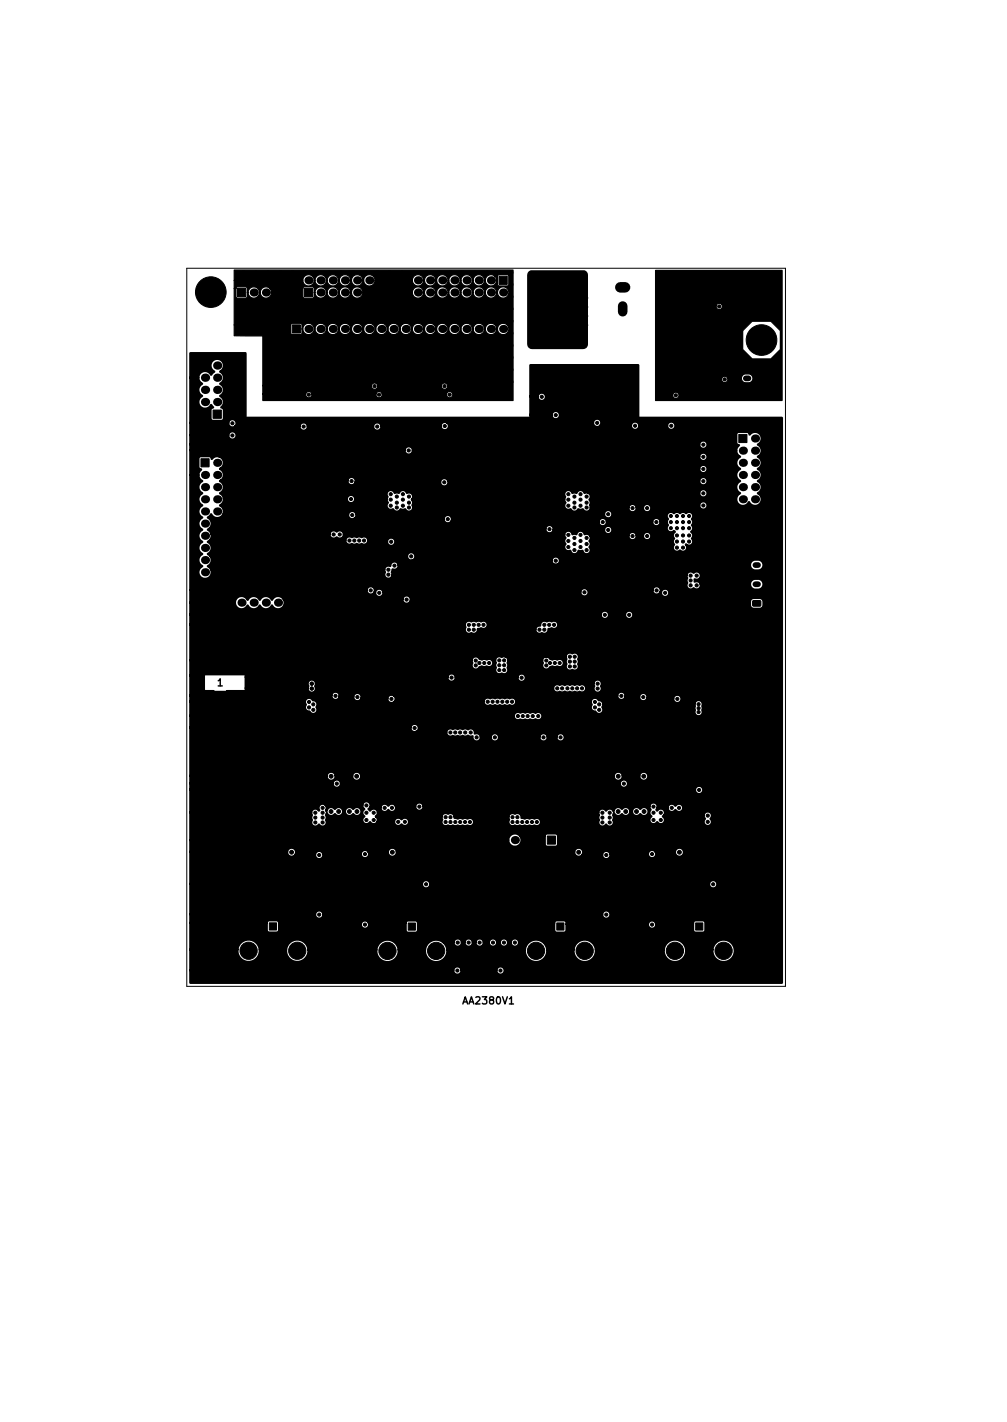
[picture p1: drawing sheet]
<svg xmlns="http://www.w3.org/2000/svg" width="210mm" height="297mm" viewBox="0 0 210 297" stroke-linecap="round" stroke-linejoin="round" font-family="sans-serif">
<defs><g id="words">
<g font-size="2.1">
<text x="45.4" y="143.4">1</text>
<text x="96.9" y="209.8">AA2380V1</text>
</g>
</g></defs>
<path d="M39 56h125v150h-125z" fill="none" stroke="#000" stroke-width=".21"/>
<g fill="#000" stroke="#000" stroke-width=".21">
<path d="M104.2 57.7h1.7v1.7h-1.7zM49.6 60.3h1.7v1.7h-1.7zM61 67.9h1.7v1.7h-1.7zM63.6 60.3h1.7v1.7h-1.7zM42 95.8h1.7v1.7h-1.7zM44.5 85.7h1.7v1.7h-1.7zM154.3 90.7h1.7v1.7h-1.7zM155.2 80.5h1.6v1l-1.6 .1zM49.6 127.6h1.7v1.7h-1.7zM157.2 125.5h1.6v1l-1.6 .1zM114.3 174.6h1.7v1.7h-1.7zM56.2 192.8h1.5v1.5h-1.5z"/>
<path d="M85.2 192.8h1.5v1.5h-1.5zM116.2 192.8h1.6v1.5h-1.6zM145.2 192.8h1.6v1.5h-1.6z"/>
<circle cx="42.3" cy="59.3" r=".4"/>
<circle cx="44" cy="58.6" r=".4"/>
<circle cx="45.7" cy="59.3" r=".4"/>
<circle cx="50.9" cy="56.9" r=".33"/>
<circle cx="53.4" cy="56.9" r=".33"/>
<circle cx="56" cy="56.9" r=".33"/>
<circle cx="58.5" cy="56.9" r=".33"/>
<circle cx="58.6" cy="58.6" r=".32"/>
<circle cx="61.1" cy="56.9" r=".33"/>
<circle cx="63.6" cy="56.9" r=".33"/>
<circle cx="66.1" cy="56.9" r=".33"/>
<circle cx="68.7" cy="56.9" r=".33"/>
<circle cx="71.2" cy="56.9" r=".33"/>
<circle cx="73.8" cy="56.9" r=".33"/>
<circle cx="76.3" cy="56.9" r=".33"/>
<circle cx="78.8" cy="56.9" r=".33"/>
<circle cx="81.4" cy="56.9" r=".33"/>
<circle cx="83.9" cy="56.9" r=".33"/>
<circle cx="86.5" cy="56.9" r=".33"/>
<circle cx="89" cy="56.9" r=".33"/>
<circle cx="91.5" cy="56.9" r=".33"/>
<circle cx="94.1" cy="56.9" r=".33"/>
<circle cx="96.6" cy="56.9" r=".33"/>
<circle cx="99.2" cy="56.9" r=".33"/>
<circle cx="101.7" cy="56.9" r=".33"/>
<circle cx="104.2" cy="56.9" r=".33"/>
<circle cx="106.8" cy="59.5" r=".33"/>
<circle cx="106.8" cy="56.9" r=".33"/>
<circle cx="110.7" cy="58.2" r=".32"/>
<circle cx="114.8" cy="58.2" r=".32"/>
<circle cx="119.3" cy="58.2" r=".32"/>
<circle cx="141.1" cy="58.5" r=".32"/>
<circle cx="144.9" cy="58.5" r=".32"/>
<circle cx="153.2" cy="58.5" r=".32"/>
<circle cx="157" cy="58.5" r=".32"/>
<circle cx="162.7" cy="57.2" r=".32"/>
<circle cx="40.4" cy="78.2" r=".32"/>
<circle cx="40.4" cy="74.4" r=".32"/>
<circle cx="40.4" cy="76.3" r=".32"/>
<circle cx="41.6" cy="61" r=".4"/>
<circle cx="42.3" cy="74.4" r=".32"/>
<circle cx="42.3" cy="62.7" r=".4"/>
<circle cx="44" cy="61" r="3.2"/>
<circle cx="44" cy="63.4" r=".4"/>
<circle cx="44.2" cy="74.4" r=".32"/>
<circle cx="45.7" cy="62.7" r=".4"/>
<circle cx="46.1" cy="74.4" r=".32"/>
<circle cx="46.4" cy="61" r=".4"/>
<circle cx="48" cy="74.4" r=".32"/>
<circle cx="49.6" cy="69.6" r=".33"/>
<circle cx="49.9" cy="76.3" r=".32"/>
<circle cx="49.9" cy="74.4" r=".32"/>
<circle cx="49.9" cy="78.2" r=".32"/>
<circle cx="52.2" cy="69.6" r=".33"/>
<circle cx="54.7" cy="69.6" r=".33"/>
<circle cx="55.5" cy="74.8" r=".33"/>
<circle cx="55.5" cy="72.3" r=".33"/>
<circle cx="55.5" cy="77.4" r=".33"/>
<circle cx="55.5" cy="79.9" r=".33"/>
<circle cx="63.2" cy="75" r=".32"/>
<circle cx="65.9" cy="72.9" r=".33"/>
<circle cx="65.9" cy="75.5" r=".33"/>
<circle cx="68.2" cy="75" r=".32"/>
<circle cx="70.9" cy="73.2" r=".32"/>
<circle cx="73.3" cy="75.1" r=".32"/>
<circle cx="75.8" cy="73" r=".33"/>
<circle cx="75.8" cy="75.6" r=".33"/>
<circle cx="78.2" cy="79.1" r=".33"/>
<circle cx="78.4" cy="75" r=".32"/>
<circle cx="81" cy="75.5" r=".33"/>
<circle cx="81" cy="72.9" r=".33"/>
<circle cx="83.5" cy="75" r=".32"/>
<circle cx="86.1" cy="73.2" r=".32"/>
<circle cx="88.6" cy="75" r=".32"/>
<circle cx="91" cy="73" r=".33"/>
<circle cx="91" cy="75.6" r=".33"/>
<circle cx="92.8" cy="79.1" r=".33"/>
<circle cx="93.6" cy="75" r=".32"/>
<circle cx="96.2" cy="75.5" r=".33"/>
<circle cx="96.2" cy="72.9" r=".33"/>
<circle cx="98.7" cy="75" r=".32"/>
<circle cx="101.3" cy="73.2" r=".32"/>
<circle cx="103.8" cy="75" r=".32"/>
<circle cx="106.8" cy="62" r=".33"/>
<circle cx="106.8" cy="72.2" r=".33"/>
<circle cx="106.8" cy="67.1" r=".33"/>
<circle cx="106.8" cy="69.6" r=".33"/>
<circle cx="106.8" cy="79.8" r=".33"/>
<circle cx="106.8" cy="64.5" r=".33"/>
<circle cx="106.8" cy="74.7" r=".33"/>
<circle cx="106.8" cy="77.2" r=".33"/>
<circle cx="110.7" cy="69.8" r=".32"/>
<circle cx="110.7" cy="67.9" r=".32"/>
<circle cx="110.7" cy="64.1" r=".32"/>
<circle cx="110.7" cy="60.1" r=".32"/>
<circle cx="110.7" cy="62.2" r=".32"/>
<circle cx="110.7" cy="71.7" r=".32"/>
<circle cx="110.7" cy="66" r=".32"/>
<circle cx="111.1" cy="78.5" r=".32"/>
<circle cx="111.1" cy="76.6" r=".32"/>
<circle cx="112.6" cy="71.7" r=".32"/>
<circle cx="112.6" cy="62.2" r=".49"/>
<circle cx="112.9" cy="76.6" r=".32"/>
<circle cx="113" cy="68.4" r=".32"/>
<circle cx="113" cy="66.5" r=".32"/>
<circle cx="114.6" cy="71.7" r=".32"/>
<circle cx="114.8" cy="60.1" r=".32"/>
<circle cx="116.3" cy="76.6" r=".32"/>
<circle cx="116.7" cy="71.7" r=".32"/>
<circle cx="118.2" cy="76.6" r=".32"/>
<circle cx="118.7" cy="71.7" r=".32"/>
<circle cx="119.3" cy="65.1" r=".32"/>
<circle cx="119.3" cy="60.1" r=".32"/>
<circle cx="119.3" cy="63.2" r=".32"/>
<circle cx="120.1" cy="76.6" r=".32"/>
<circle cx="121" cy="71.7" r=".32"/>
<circle cx="121.4" cy="62.2" r=".48"/>
<circle cx="122" cy="76.6" r=".32"/>
<circle cx="122.4" cy="62.2" r=".32"/>
<circle cx="122.4" cy="64.1" r=".32"/>
<circle cx="122.4" cy="67.9" r=".32"/>
<circle cx="122.4" cy="66" r=".32"/>
<circle cx="123.9" cy="76.6" r=".32"/>
<circle cx="125.8" cy="76.6" r=".32"/>
<circle cx="127.7" cy="76.6" r=".32"/>
<circle cx="129.6" cy="76.6" r=".32"/>
<circle cx="130.8" cy="77.5" r=".32"/>
<circle cx="132.7" cy="77.5" r=".32"/>
<circle cx="137.3" cy="68" r=".32"/>
<circle cx="137.3" cy="63.5" r=".32"/>
<circle cx="137.3" cy="76.9" r=".32"/>
<circle cx="137.3" cy="71.2" r=".32"/>
<circle cx="137.4" cy="74.5" r=".32"/>
<circle cx="138.6" cy="62.5" r=".48"/>
<circle cx="141.1" cy="61" r=".32"/>
<circle cx="144.5" cy="79" r=".32"/>
<circle cx="144.5" cy="77.5" r=".32"/>
<circle cx="144.9" cy="61" r=".32"/>
<circle cx="145.4" cy="69.4" r=".32"/>
<circle cx="146.2" cy="66.1" r=".32"/>
<circle cx="147.4" cy="62.5" r=".48"/>
<circle cx="150.2" cy="64" r=".33"/>
<circle cx="150.6" cy="62.5" r=".48"/>
<circle cx="151.1" cy="74.5" r=".32"/>
<circle cx="151.3" cy="79.3" r=".33"/>
<circle cx="153.2" cy="61" r=".32"/>
<circle cx="153.8" cy="71.8" r=".32"/>
<circle cx="155.1" cy="74.3" r=".32"/>
<circle cx="156.6" cy="71" r=".4"/>
<circle cx="157" cy="65.4" r=".32"/>
<circle cx="157" cy="61" r=".32"/>
<circle cx="157.3" cy="69.3" r=".4"/>
<circle cx="157.3" cy="72.7" r=".4"/>
<circle cx="159" cy="73.4" r=".4"/>
<circle cx="159" cy="68.6" r=".4"/>
<circle cx="159" cy="71" r="3.2"/>
<circle cx="159.4" cy="62.5" r=".48"/>
<circle cx="159.5" cy="65.4" r=".32"/>
<circle cx="160.7" cy="69.3" r=".4"/>
<circle cx="160.7" cy="72.7" r=".4"/>
<circle cx="161.4" cy="71" r=".4"/>
<circle cx="162.7" cy="67.3" r=".32"/>
<circle cx="162.7" cy="61" r=".32"/>
<circle cx="162.7" cy="76.2" r=".32"/>
<circle cx="162.7" cy="64.2" r=".32"/>
<circle cx="162.7" cy="79.4" r=".32"/>
<circle cx="40.4" cy="80.1" r=".32"/>
<circle cx="40.4" cy="85.8" r=".32"/>
<circle cx="40.4" cy="87.7" r=".32"/>
<circle cx="40.4" cy="83.9" r=".32"/>
<circle cx="40.4" cy="89.6" r=".32"/>
<circle cx="40.4" cy="82" r=".32"/>
<circle cx="40.4" cy="93.4" r=".32"/>
<circle cx="40.4" cy="97.2" r=".32"/>
<circle cx="40.4" cy="91.5" r=".32"/>
<circle cx="40.4" cy="99.1" r=".32"/>
<circle cx="40.4" cy="95.3" r=".32"/>
<circle cx="46.1" cy="92.9" r=".32"/>
<circle cx="48.5" cy="93.5" r=".32"/>
<circle cx="48.5" cy="88.4" r=".32"/>
<circle cx="48.5" cy="91" r=".32"/>
<circle cx="49.9" cy="80.1" r=".32"/>
<circle cx="49.9" cy="83.9" r=".32"/>
<circle cx="49.9" cy="85.8" r=".32"/>
<circle cx="49.9" cy="82" r=".32"/>
<circle cx="50.9" cy="96" r=".33"/>
<circle cx="52.9" cy="96" r=".33"/>
<circle cx="53" cy="87.8" r=".32"/>
<circle cx="54.8" cy="96" r=".33"/>
<circle cx="54.9" cy="87.8" r=".32"/>
<circle cx="55.5" cy="82.4" r=".33"/>
<circle cx="56.7" cy="96" r=".33"/>
<circle cx="56.8" cy="87.8" r=".32"/>
<circle cx="58.3" cy="82.4" r=".33"/>
<circle cx="58.6" cy="96" r=".33"/>
<circle cx="58.7" cy="87.8" r=".32"/>
<circle cx="60.5" cy="96" r=".33"/>
<circle cx="60.6" cy="87.8" r=".32"/>
<circle cx="60.9" cy="82.4" r=".32"/>
<circle cx="62.4" cy="96" r=".33"/>
<circle cx="63.4" cy="89.1" r=".32"/>
<circle cx="64.3" cy="96" r=".33"/>
<circle cx="64.5" cy="82.4" r=".32"/>
<circle cx="66.2" cy="96" r=".33"/>
<circle cx="68.1" cy="96" r=".33"/>
<circle cx="70" cy="96" r=".33"/>
<circle cx="71.9" cy="96" r=".33"/>
<circle cx="73.8" cy="96" r=".33"/>
<circle cx="75.1" cy="87.8" r=".32"/>
<circle cx="75.5" cy="82.4" r=".32"/>
<circle cx="75.7" cy="96" r=".33"/>
<circle cx="76.2" cy="87.8" r=".32"/>
<circle cx="76.6" cy="81.2" r=".33"/>
<circle cx="78.2" cy="80.7" r=".33"/>
<circle cx="78.8" cy="89.1" r=".32"/>
<circle cx="79.1" cy="82.4" r=".32"/>
<circle cx="80.3" cy="89.7" r=".32"/>
<circle cx="80.9" cy="91.6" r=".32"/>
<circle cx="83.3" cy="90.3" r=".33"/>
<circle cx="84" cy="97.4" r=".32"/>
<circle cx="84.8" cy="97.4" r=".33"/>
<circle cx="85.3" cy="90.3" r=".33"/>
<circle cx="85.3" cy="94.1" r=".33"/>
<circle cx="85.8" cy="97.4" r=".33"/>
<circle cx="88.5" cy="90.4" r=".32"/>
<circle cx="89.9" cy="87.8" r=".32"/>
<circle cx="90.1" cy="82.4" r=".32"/>
<circle cx="91.3" cy="88.9" r=".33"/>
<circle cx="91.3" cy="81.2" r=".33"/>
<circle cx="91.7" cy="94.2" r=".32"/>
<circle cx="91.7" cy="96.1" r=".32"/>
<circle cx="92.8" cy="80.7" r=".33"/>
<circle cx="92.9" cy="89" r=".32"/>
<circle cx="93.9" cy="82.4" r=".32"/>
<circle cx="94.3" cy="94.2" r=".32"/>
<circle cx="95.5" cy="97.4" r=".32"/>
<circle cx="96.8" cy="96.1" r=".32"/>
<circle cx="98.1" cy="94.8" r=".32"/>
<circle cx="98.1" cy="98" r=".32"/>
<circle cx="99.3" cy="93.6" r=".32"/>
<circle cx="100" cy="96.1" r=".32"/>
<circle cx="100.6" cy="92.3" r=".32"/>
<circle cx="101.9" cy="91" r=".32"/>
<circle cx="103.1" cy="89.7" r=".32"/>
<circle cx="103.8" cy="92.3" r=".32"/>
<circle cx="104.7" cy="82.4" r=".32"/>
<circle cx="104.8" cy="87.8" r=".32"/>
<circle cx="105.7" cy="81.5" r=".32"/>
<circle cx="105.7" cy="90.4" r=".32"/>
<circle cx="106.3" cy="82.4" r=".32"/>
<circle cx="107.6" cy="88.5" r=".32"/>
<circle cx="110.1" cy="88.5" r=".32"/>
<circle cx="111.1" cy="80.5" r=".32"/>
<circle cx="111.1" cy="84.2" r=".32"/>
<circle cx="111.1" cy="86.2" r=".32"/>
<circle cx="112.7" cy="88.5" r=".32"/>
<circle cx="113.1" cy="82.9" r=".32"/>
<circle cx="114.8" cy="82.8" r=".32"/>
<circle cx="114.8" cy="84.1" r=".32"/>
<circle cx="115.2" cy="88.5" r=".32"/>
<circle cx="116" cy="86.7" r=".33"/>
<circle cx="116" cy="82.8" r=".32"/>
<circle cx="116" cy="84.1" r=".32"/>
<circle cx="117.3" cy="84.1" r=".32"/>
<circle cx="117.3" cy="82.8" r=".32"/>
<circle cx="117.8" cy="88.5" r=".32"/>
<circle cx="119.9" cy="85.8" r=".33"/>
<circle cx="120.3" cy="88.5" r=".32"/>
<circle cx="122.8" cy="84.7" r=".32"/>
<circle cx="123.5" cy="80.9" r=".32"/>
<circle cx="123.5" cy="82.8" r=".32"/>
<circle cx="123.8" cy="84.7" r=".32"/>
<circle cx="124.7" cy="88.3" r=".33"/>
<circle cx="124.7" cy="84.7" r=".32"/>
<circle cx="127.8" cy="85.8" r=".32"/>
<circle cx="128.5" cy="89.1" r=".32"/>
<circle cx="130.5" cy="89.1" r=".32"/>
<circle cx="130.7" cy="84.7" r=".32"/>
<circle cx="131.6" cy="84.7" r=".32"/>
<circle cx="132.6" cy="84.7" r=".32"/>
<circle cx="132.6" cy="88.9" r=".33"/>
<circle cx="134.3" cy="87.8" r=".32"/>
<circle cx="136.2" cy="87.8" r=".32"/>
<circle cx="137.3" cy="80" r=".32"/>
<circle cx="137.3" cy="82.6" r=".32"/>
<circle cx="137.6" cy="88" r=".32"/>
<circle cx="138.6" cy="89" r=".33"/>
<circle cx="140.2" cy="88.9" r=".33"/>
<circle cx="141.1" cy="82.6" r=".32"/>
<circle cx="146.9" cy="98" r=".33"/>
<circle cx="146.9" cy="92.9" r=".33"/>
<circle cx="146.9" cy="95.4" r=".33"/>
<circle cx="146.9" cy="88" r=".32"/>
<circle cx="146.9" cy="82.6" r=".32"/>
<circle cx="149.4" cy="82.6" r=".32"/>
<circle cx="150.9" cy="88.3" r=".32"/>
<circle cx="151.6" cy="92.8" r=".32"/>
<circle cx="151.6" cy="97.9" r=".32"/>
<circle cx="152.8" cy="88.3" r=".32"/>
<circle cx="154.7" cy="88.3" r=".32"/>
<circle cx="156.3" cy="82.6" r=".32"/>
<circle cx="156.6" cy="88.3" r=".32"/>
<circle cx="158.5" cy="88.3" r=".32"/>
<circle cx="159.1" cy="97.8" r=".32"/>
<circle cx="159.1" cy="92.8" r=".32"/>
<circle cx="159.5" cy="82.6" r=".32"/>
<circle cx="160.4" cy="88.3" r=".32"/>
<circle cx="161" cy="92.8" r=".32"/>
<circle cx="161" cy="97.8" r=".32"/>
<circle cx="162.3" cy="95.3" r=".32"/>
<circle cx="162.3" cy="88.3" r=".32"/>
<circle cx="162.3" cy="90.2" r=".32"/>
<circle cx="162.7" cy="82.6" r=".32"/>
<circle cx="40.4" cy="118.8" r=".32"/>
<circle cx="40.4" cy="108.7" r=".32"/>
<circle cx="40.4" cy="116.3" r=".32"/>
<circle cx="40.4" cy="102.9" r=".32"/>
<circle cx="40.4" cy="114.4" r=".32"/>
<circle cx="40.4" cy="104.9" r=".32"/>
<circle cx="40.4" cy="112.5" r=".32"/>
<circle cx="40.4" cy="101" r=".32"/>
<circle cx="40.4" cy="110.6" r=".32"/>
<circle cx="40.4" cy="106.8" r=".32"/>
<circle cx="48.4" cy="104.2" r=".33"/>
<circle cx="49.7" cy="102.3" r=".33"/>
<circle cx="50.2" cy="106.8" r=".32"/>
<circle cx="50.3" cy="104.2" r=".33"/>
<circle cx="50.9" cy="100.4" r=".33"/>
<circle cx="51.6" cy="102.3" r=".33"/>
<circle cx="52.2" cy="104.2" r=".33"/>
<circle cx="52.9" cy="100.4" r=".33"/>
<circle cx="53.5" cy="102.3" r=".33"/>
<circle cx="53.6" cy="112.2" r=".32"/>
<circle cx="54.8" cy="100.4" r=".33"/>
<circle cx="54.9" cy="110.8" r=".33"/>
<circle cx="56.3" cy="109.5" r=".33"/>
<circle cx="56.7" cy="100.4" r=".33"/>
<circle cx="57.6" cy="108.1" r=".32"/>
<circle cx="58.6" cy="100.4" r=".33"/>
<circle cx="59.5" cy="113.9" r=".33"/>
<circle cx="60.5" cy="100.4" r=".33"/>
<circle cx="60.8" cy="112.7" r=".33"/>
<circle cx="61.7" cy="104.2" r=".33"/>
<circle cx="62.1" cy="111.4" r=".33"/>
<circle cx="62.4" cy="100.4" r=".33"/>
<circle cx="63.3" cy="110.1" r=".33"/>
<circle cx="63.6" cy="104.2" r=".33"/>
<circle cx="64.3" cy="100.4" r=".33"/>
<circle cx="64.3" cy="119.8" r=".33"/>
<circle cx="64.6" cy="108.9" r=".33"/>
<circle cx="65.6" cy="104.2" r=".33"/>
<circle cx="65.6" cy="118.5" r=".33"/>
<circle cx="65.9" cy="107.6" r=".33"/>
<circle cx="66.2" cy="100.4" r=".33"/>
<circle cx="66.9" cy="117.3" r=".33"/>
<circle cx="67.5" cy="104.2" r=".33"/>
<circle cx="67.8" cy="107.6" r=".33"/>
<circle cx="68.2" cy="116" r=".33"/>
<circle cx="68.2" cy="100.4" r=".32"/>
<circle cx="69.4" cy="114.7" r=".33"/>
<circle cx="69.6" cy="100.4" r=".33"/>
<circle cx="69.7" cy="111.6" r=".32"/>
<circle cx="69.7" cy="104.2" r=".33"/>
<circle cx="69.7" cy="107.6" r=".33"/>
<circle cx="70.7" cy="113.4" r=".33"/>
<circle cx="70.9" cy="111.6" r=".32"/>
<circle cx="73" cy="112.9" r=".32"/>
<circle cx="73.3" cy="104.2" r=".32"/>
<circle cx="73.4" cy="100.5" r=".33"/>
<circle cx="73.5" cy="107.6" r=".32"/>
<circle cx="74" cy="112.9" r=".32"/>
<circle cx="75" cy="112.9" r=".32"/>
<circle cx="76" cy="112.9" r=".32"/>
<circle cx="77" cy="103.2" r=".33"/>
<circle cx="77" cy="100.7" r=".33"/>
<circle cx="77" cy="107.7" r=".33"/>
<circle cx="80" cy="107.2" r=".33"/>
<circle cx="80" cy="102.1" r=".33"/>
<circle cx="81.1" cy="119" r=".32"/>
<circle cx="81.4" cy="117" r=".32"/>
<circle cx="81.6" cy="104.4" r=".32"/>
<circle cx="81.6" cy="105.6" r=".32"/>
<circle cx="81.6" cy="103.2" r=".32"/>
<circle cx="81.7" cy="113.2" r=".32"/>
<circle cx="81.8" cy="110.1" r=".33"/>
<circle cx="82.4" cy="118.2" r=".32"/>
<circle cx="82.9" cy="105" r=".32"/>
<circle cx="82.9" cy="106" r=".32"/>
<circle cx="82.9" cy="103.7" r=".32"/>
<circle cx="83.7" cy="117" r=".32"/>
<circle cx="83.8" cy="102.1" r=".33"/>
<circle cx="83.8" cy="107.2" r=".33"/>
<circle cx="84.1" cy="104.4" r=".32"/>
<circle cx="84.1" cy="105.6" r=".32"/>
<circle cx="84.1" cy="103.2" r=".32"/>
<circle cx="84.3" cy="110.1" r=".33"/>
<circle cx="85.4" cy="106" r=".32"/>
<circle cx="85.4" cy="105" r=".32"/>
<circle cx="85.4" cy="103.7" r=".32"/>
<circle cx="85.9" cy="116.2" r=".32"/>
<circle cx="87.4" cy="102.1" r=".33"/>
<circle cx="87.4" cy="107.2" r=".33"/>
<circle cx="89.7" cy="102.2" r=".33"/>
<circle cx="89.7" cy="100.2" r=".33"/>
<circle cx="89.7" cy="101.2" r=".33"/>
<circle cx="89.7" cy="108.2" r=".33"/>
<circle cx="89.8" cy="119.3" r=".32"/>
<circle cx="91.4" cy="118" r=".33"/>
<circle cx="92.8" cy="100.7" r=".32"/>
<circle cx="92.8" cy="119.3" r=".32"/>
<circle cx="93.5" cy="108.4" r=".33"/>
<circle cx="93.6" cy="111.3" r=".33"/>
<circle cx="94.3" cy="119" r=".32"/>
<circle cx="95.5" cy="111.3" r=".33"/>
<circle cx="97.2" cy="100.7" r=".32"/>
<circle cx="97.2" cy="103.7" r=".32"/>
<circle cx="97.4" cy="111.3" r=".33"/>
<circle cx="97.4" cy="108.4" r=".33"/>
<circle cx="97.4" cy="119" r=".32"/>
<circle cx="99.3" cy="111.3" r=".33"/>
<circle cx="100.2" cy="108.4" r=".33"/>
<circle cx="100.6" cy="119" r=".32"/>
<circle cx="101.2" cy="111.3" r=".33"/>
<circle cx="103.1" cy="111.3" r=".33"/>
<circle cx="105" cy="111.3" r=".33"/>
<circle cx="105.1" cy="119" r=".32"/>
<circle cx="107.6" cy="107.2" r=".32"/>
<circle cx="109.1" cy="107.2" r=".32"/>
<circle cx="110.7" cy="107.2" r=".32"/>
<circle cx="111.4" cy="117" r=".32"/>
<circle cx="112.2" cy="102.1" r=".32"/>
<circle cx="112.2" cy="107.2" r=".32"/>
<circle cx="112.4" cy="116" r=".33"/>
<circle cx="113.7" cy="107.2" r=".32"/>
<circle cx="113.7" cy="102.1" r=".32"/>
<circle cx="114.7" cy="110.5" r=".32"/>
<circle cx="115.2" cy="107.2" r=".32"/>
<circle cx="115.2" cy="102.1" r=".32"/>
<circle cx="116" cy="117.1" r=".33"/>
<circle cx="116.8" cy="102.1" r=".32"/>
<circle cx="116.8" cy="107.2" r=".32"/>
<circle cx="118.7" cy="113" r=".32"/>
<circle cx="118.7" cy="111.7" r=".32"/>
<circle cx="118.7" cy="105.6" r=".32"/>
<circle cx="118.7" cy="114.3" r=".32"/>
<circle cx="118.7" cy="104.4" r=".32"/>
<circle cx="118.7" cy="103.2" r=".32"/>
<circle cx="119.9" cy="105" r=".32"/>
<circle cx="119.9" cy="106" r=".32"/>
<circle cx="119.9" cy="112.4" r=".32"/>
<circle cx="119.9" cy="113.6" r=".32"/>
<circle cx="119.9" cy="103.7" r=".32"/>
<circle cx="119.9" cy="114.9" r=".32"/>
<circle cx="121.2" cy="113" r=".32"/>
<circle cx="121.2" cy="114.3" r=".32"/>
<circle cx="121.2" cy="105.6" r=".32"/>
<circle cx="121.2" cy="111.7" r=".32"/>
<circle cx="121.2" cy="104.4" r=".32"/>
<circle cx="121.2" cy="103.2" r=".32"/>
<circle cx="121.6" cy="117" r=".32"/>
<circle cx="122.5" cy="105" r=".32"/>
<circle cx="122.5" cy="112.4" r=".32"/>
<circle cx="122.5" cy="114.9" r=".32"/>
<circle cx="122.5" cy="113.6" r=".32"/>
<circle cx="122.5" cy="103.7" r=".32"/>
<circle cx="122.5" cy="106" r=".32"/>
<circle cx="124.1" cy="117" r=".32"/>
<circle cx="125.8" cy="109.1" r=".32"/>
<circle cx="127" cy="107.4" r=".32"/>
<circle cx="127" cy="110.7" r=".32"/>
<circle cx="127.4" cy="116" r=".32"/>
<circle cx="127.4" cy="104.9" r=".32"/>
<circle cx="127.4" cy="102.1" r=".32"/>
<circle cx="127.4" cy="113.2" r=".32"/>
<circle cx="128.6" cy="104.9" r=".32"/>
<circle cx="128.6" cy="116" r=".32"/>
<circle cx="128.6" cy="102.1" r=".32"/>
<circle cx="128.6" cy="113.2" r=".32"/>
<circle cx="132.1" cy="106.1" r=".32"/>
<circle cx="132.1" cy="112" r=".32"/>
<circle cx="133.2" cy="109.8" r=".33"/>
<circle cx="133.2" cy="108.3" r=".33"/>
<circle cx="133.2" cy="109.1" r=".33"/>
<circle cx="134" cy="109.8" r=".33"/>
<circle cx="134" cy="108.3" r=".33"/>
<circle cx="134" cy="109.1" r=".33"/>
<circle cx="134.7" cy="108.3" r=".32"/>
<circle cx="134.7" cy="109.8" r=".32"/>
<circle cx="134.7" cy="109.1" r=".32"/>
<circle cx="135.1" cy="112" r=".32"/>
<circle cx="135.1" cy="106.1" r=".32"/>
<circle cx="137" cy="109.1" r=".33"/>
<circle cx="137.5" cy="104" r=".32"/>
<circle cx="137.5" cy="114.1" r=".32"/>
<circle cx="138.8" cy="114.1" r=".32"/>
<circle cx="138.8" cy="104" r=".32"/>
<circle cx="139.8" cy="113.5" r=".32"/>
<circle cx="139.8" cy="112.2" r=".32"/>
<circle cx="140.1" cy="107.8" r=".32"/>
<circle cx="140.1" cy="110.3" r=".32"/>
<circle cx="140.1" cy="105.9" r=".32"/>
<circle cx="140.1" cy="104.6" r=".32"/>
<circle cx="140.1" cy="109.1" r=".32"/>
<circle cx="141.3" cy="111.9" r=".32"/>
<circle cx="141.3" cy="114.4" r=".32"/>
<circle cx="141.3" cy="107.8" r=".32"/>
<circle cx="141.3" cy="110.3" r=".32"/>
<circle cx="141.3" cy="109.1" r=".32"/>
<circle cx="141.3" cy="113.1" r=".32"/>
<circle cx="142.6" cy="109.1" r=".32"/>
<circle cx="142.6" cy="110.3" r=".32"/>
<circle cx="142.6" cy="114.4" r=".32"/>
<circle cx="142.6" cy="107.8" r=".32"/>
<circle cx="142.6" cy="113.1" r=".32"/>
<circle cx="142.6" cy="111.9" r=".32"/>
<circle cx="142.9" cy="118.9" r=".32"/>
<circle cx="143.9" cy="113.1" r=".32"/>
<circle cx="143.9" cy="109.1" r=".32"/>
<circle cx="143.9" cy="107.8" r=".32"/>
<circle cx="143.9" cy="110.3" r=".32"/>
<circle cx="143.9" cy="111.9" r=".32"/>
<circle cx="146.1" cy="108.6" r=".32"/>
<circle cx="146.4" cy="116.7" r=".33"/>
<circle cx="146.9" cy="100.5" r=".33"/>
<circle cx="146.9" cy="105.6" r=".33"/>
<circle cx="146.9" cy="103" r=".33"/>
<circle cx="147.1" cy="108.6" r=".32"/>
<circle cx="147.4" cy="116.7" r=".33"/>
<circle cx="147.7" cy="109.6" r=".32"/>
<circle cx="147.9" cy="117.8" r=".33"/>
<circle cx="148.2" cy="108.6" r=".32"/>
<circle cx="148.4" cy="116.7" r=".33"/>
<circle cx="149.2" cy="108.6" r=".32"/>
<circle cx="149.4" cy="116.7" r=".33"/>
<circle cx="149.9" cy="119.2" r=".32"/>
<circle cx="149.9" cy="110.8" r=".32"/>
<circle cx="150.9" cy="110.8" r=".32"/>
<circle cx="150.9" cy="119.2" r=".32"/>
<circle cx="151.6" cy="103" r=".32"/>
<circle cx="151.9" cy="119.2" r=".32"/>
<circle cx="151.9" cy="110.8" r=".32"/>
<circle cx="159.1" cy="102.9" r=".32"/>
<circle cx="161" cy="102.9" r=".32"/>
<circle cx="162.3" cy="106.1" r=".32"/>
<circle cx="162.3" cy="109.9" r=".32"/>
<circle cx="162.3" cy="100.4" r=".32"/>
<circle cx="162.3" cy="113.7" r=".32"/>
<circle cx="162.3" cy="115.6" r=".32"/>
<circle cx="162.3" cy="111.8" r=".32"/>
<circle cx="162.3" cy="108" r=".32"/>
<circle cx="162.3" cy="118.2" r=".32"/>
<circle cx="40.4" cy="134.1" r=".32"/>
<circle cx="40.4" cy="139.1" r=".32"/>
<circle cx="40.4" cy="132.2" r=".32"/>
<circle cx="40.4" cy="126.4" r=".32"/>
<circle cx="40.4" cy="120.7" r=".32"/>
<circle cx="40.4" cy="122.6" r=".32"/>
<circle cx="40.4" cy="128.3" r=".32"/>
<circle cx="40.4" cy="130.3" r=".32"/>
<circle cx="40.4" cy="124.5" r=".32"/>
<circle cx="41.6" cy="136" r=".4"/>
<circle cx="42.3" cy="137.7" r=".4"/>
<circle cx="42.3" cy="134.3" r=".4"/>
<circle cx="44" cy="136" r="3.2"/>
<circle cx="44" cy="133.6" r=".4"/>
<circle cx="44" cy="138.4" r=".4"/>
<circle cx="45.7" cy="137.7" r=".4"/>
<circle cx="45.7" cy="134.3" r=".4"/>
<circle cx="46.4" cy="136" r=".4"/>
<circle cx="51.7" cy="124.6" r=".32"/>
<circle cx="51.7" cy="122.7" r=".32"/>
<circle cx="56.8" cy="124.6" r=".32"/>
<circle cx="56.8" cy="122.7" r=".32"/>
<circle cx="62.9" cy="127.8" r=".33"/>
<circle cx="62.9" cy="124" r=".33"/>
<circle cx="62.9" cy="125.9" r=".33"/>
<circle cx="62.9" cy="122" r=".33"/>
<circle cx="62.9" cy="129.7" r=".33"/>
<circle cx="63.1" cy="135.6" r=".32"/>
<circle cx="64.2" cy="137.8" r=".32"/>
<circle cx="64.2" cy="136.6" r=".32"/>
<circle cx="64.2" cy="134" r=".32"/>
<circle cx="64.2" cy="132.8" r=".32"/>
<circle cx="64.2" cy="139.1" r=".32"/>
<circle cx="65.5" cy="132.8" r=".32"/>
<circle cx="66.4" cy="136.6" r=".32"/>
<circle cx="66.4" cy="138.5" r=".32"/>
<circle cx="66.4" cy="134.7" r=".32"/>
<circle cx="68.3" cy="136.6" r=".32"/>
<circle cx="68.3" cy="138.5" r=".32"/>
<circle cx="68.3" cy="134.7" r=".32"/>
<circle cx="69" cy="132.8" r=".32"/>
<circle cx="69" cy="130.4" r=".32"/>
<circle cx="70.3" cy="132.8" r=".32"/>
<circle cx="73.8" cy="123.3" r=".32"/>
<circle cx="74.1" cy="132.8" r=".32"/>
<circle cx="74.2" cy="127.6" r=".33"/>
<circle cx="75.4" cy="132.8" r=".32"/>
<circle cx="75.9" cy="135.3" r=".32"/>
<circle cx="75.9" cy="139.1" r=".32"/>
<circle cx="75.9" cy="137.2" r=".32"/>
<circle cx="76.5" cy="121.5" r=".32"/>
<circle cx="76.6" cy="132.8" r=".32"/>
<circle cx="77.4" cy="123.3" r=".32"/>
<circle cx="77.8" cy="137.2" r=".32"/>
<circle cx="77.8" cy="135.3" r=".32"/>
<circle cx="77.8" cy="139.1" r=".32"/>
<circle cx="79.2" cy="123.8" r=".32"/>
<circle cx="79.4" cy="130.5" r=".33"/>
<circle cx="79.8" cy="137.2" r=".32"/>
<circle cx="79.8" cy="135.3" r=".32"/>
<circle cx="79.8" cy="139.1" r=".32"/>
<circle cx="81" cy="130.4" r=".32"/>
<circle cx="81.1" cy="120" r=".32"/>
<circle cx="81.1" cy="127.6" r=".33"/>
<circle cx="81.7" cy="137.2" r=".32"/>
<circle cx="81.7" cy="139.1" r=".32"/>
<circle cx="81.7" cy="135.3" r=".32"/>
<circle cx="81.7" cy="132.8" r=".32"/>
<circle cx="81.7" cy="124.9" r=".32"/>
<circle cx="82.7" cy="129.4" r=".33"/>
<circle cx="83" cy="132.8" r=".32"/>
<circle cx="83" cy="130.4" r=".32"/>
<circle cx="83" cy="127.6" r=".33"/>
<circle cx="83.6" cy="139.1" r=".32"/>
<circle cx="83.6" cy="135.3" r=".32"/>
<circle cx="83.6" cy="137.2" r=".32"/>
<circle cx="84.6" cy="129.4" r=".33"/>
<circle cx="84.9" cy="121.8" r=".33"/>
<circle cx="84.9" cy="125.2" r=".33"/>
<circle cx="84.9" cy="127.6" r=".33"/>
<circle cx="86" cy="132.9" r=".33"/>
<circle cx="86.5" cy="129.4" r=".33"/>
<circle cx="86.7" cy="139.1" r=".32"/>
<circle cx="86.8" cy="127.6" r=".33"/>
<circle cx="87.2" cy="134.2" r=".33"/>
<circle cx="87.2" cy="132.9" r=".33"/>
<circle cx="88.4" cy="129.4" r=".33"/>
<circle cx="88.6" cy="135.3" r=".32"/>
<circle cx="92.9" cy="131" r=".33"/>
<circle cx="92.9" cy="129.4" r=".33"/>
<circle cx="92.9" cy="127.2" r=".33"/>
<circle cx="92.9" cy="132.9" r=".33"/>
<circle cx="93.8" cy="121.8" r=".33"/>
<circle cx="94.8" cy="131" r=".33"/>
<circle cx="94.8" cy="132.9" r=".33"/>
<circle cx="94.8" cy="129.4" r=".33"/>
<circle cx="94.8" cy="127.2" r=".33"/>
<circle cx="96.7" cy="123.4" r=".33"/>
<circle cx="96.7" cy="129.4" r=".33"/>
<circle cx="96.7" cy="127.2" r=".33"/>
<circle cx="96.7" cy="125.3" r=".33"/>
<circle cx="96.7" cy="121.5" r=".33"/>
<circle cx="97" cy="136.7" r=".32"/>
<circle cx="97" cy="135.7" r=".32"/>
<circle cx="97.9" cy="131.5" r=".32"/>
<circle cx="97.9" cy="130.5" r=".32"/>
<circle cx="98" cy="135.7" r=".32"/>
<circle cx="98" cy="136.7" r=".32"/>
<circle cx="98.7" cy="121.5" r=".33"/>
<circle cx="98.7" cy="125.3" r=".33"/>
<circle cx="98.7" cy="127.2" r=".33"/>
<circle cx="98.7" cy="129.4" r=".33"/>
<circle cx="98.7" cy="123.4" r=".33"/>
<circle cx="98.9" cy="131.5" r=".32"/>
<circle cx="98.9" cy="130.5" r=".32"/>
<circle cx="99.3" cy="139" r=".33"/>
<circle cx="99.3" cy="138" r=".33"/>
<circle cx="99.9" cy="130.5" r=".32"/>
<circle cx="100.1" cy="138.5" r=".33"/>
<circle cx="100.6" cy="123.4" r=".33"/>
<circle cx="100.6" cy="127.2" r=".33"/>
<circle cx="100.6" cy="129.4" r=".33"/>
<circle cx="100.6" cy="125.3" r=".33"/>
<circle cx="101" cy="130.5" r=".32"/>
<circle cx="101.1" cy="138.5" r=".33"/>
<circle cx="102.1" cy="138.5" r=".33"/>
<circle cx="102.5" cy="127.2" r=".33"/>
<circle cx="102.5" cy="125.3" r=".33"/>
<circle cx="102.5" cy="129.4" r=".33"/>
<circle cx="102.5" cy="120.9" r=".32"/>
<circle cx="104.3" cy="137.9" r=".32"/>
<circle cx="104.3" cy="140" r=".32"/>
<circle cx="104.3" cy="139" r=".32"/>
<circle cx="104.4" cy="127.2" r=".33"/>
<circle cx="104.4" cy="129.4" r=".33"/>
<circle cx="104.4" cy="122.8" r=".32"/>
<circle cx="105.3" cy="140" r=".32"/>
<circle cx="105.3" cy="139" r=".32"/>
<circle cx="105.3" cy="137.9" r=".32"/>
<circle cx="106.3" cy="129.4" r=".33"/>
<circle cx="106.3" cy="124.7" r=".32"/>
<circle cx="107" cy="135.5" r=".32"/>
<circle cx="108.2" cy="131" r=".33"/>
<circle cx="108.2" cy="129.4" r=".33"/>
<circle cx="108.2" cy="122.1" r=".32"/>
<circle cx="110.1" cy="131" r=".33"/>
<circle cx="110.1" cy="129.4" r=".33"/>
<circle cx="111.6" cy="136.7" r=".33"/>
<circle cx="111.6" cy="135.7" r=".33"/>
<circle cx="112" cy="129.4" r=".33"/>
<circle cx="112.6" cy="135.7" r=".33"/>
<circle cx="112.6" cy="136.7" r=".33"/>
<circle cx="112.6" cy="131.5" r=".32"/>
<circle cx="113.7" cy="131.5" r=".32"/>
<circle cx="113.7" cy="130.5" r=".32"/>
<circle cx="113.9" cy="129.4" r=".33"/>
<circle cx="113.9" cy="127.2" r=".33"/>
<circle cx="114.1" cy="138" r=".33"/>
<circle cx="114.1" cy="139" r=".33"/>
<circle cx="114.7" cy="130.5" r=".32"/>
<circle cx="114.8" cy="138.5" r=".33"/>
<circle cx="115.7" cy="130.5" r=".32"/>
<circle cx="115.8" cy="129.4" r=".33"/>
<circle cx="115.8" cy="127.2" r=".33"/>
<circle cx="115.8" cy="138.5" r=".33"/>
<circle cx="116.9" cy="138.5" r=".33"/>
<circle cx="117" cy="123.3" r=".32"/>
<circle cx="117.1" cy="135.5" r=".33"/>
<circle cx="117.1" cy="134.2" r=".33"/>
<circle cx="117.7" cy="127.2" r=".33"/>
<circle cx="117.7" cy="129.4" r=".33"/>
<circle cx="119" cy="139.2" r=".32"/>
<circle cx="119" cy="137.2" r=".32"/>
<circle cx="119" cy="138.2" r=".32"/>
<circle cx="119.6" cy="127.2" r=".33"/>
<circle cx="119.6" cy="129.4" r=".33"/>
<circle cx="119.7" cy="124" r=".32"/>
<circle cx="120" cy="139.2" r=".32"/>
<circle cx="120" cy="137.2" r=".32"/>
<circle cx="120" cy="138.2" r=".32"/>
<circle cx="121.5" cy="129.4" r=".33"/>
<circle cx="121.5" cy="127.2" r=".33"/>
<circle cx="122" cy="123.7" r=".32"/>
<circle cx="122.8" cy="135.6" r=".32"/>
<circle cx="123.4" cy="127.2" r=".33"/>
<circle cx="123.9" cy="136.6" r=".32"/>
<circle cx="123.9" cy="134" r=".32"/>
<circle cx="123.9" cy="137.8" r=".32"/>
<circle cx="123.9" cy="132.8" r=".32"/>
<circle cx="123.9" cy="139.1" r=".32"/>
<circle cx="125.2" cy="132.8" r=".32"/>
<circle cx="125.8" cy="122" r=".32"/>
<circle cx="126.1" cy="138.5" r=".32"/>
<circle cx="126.1" cy="136.6" r=".32"/>
<circle cx="126.1" cy="134.7" r=".32"/>
<circle cx="126.3" cy="128.4" r=".33"/>
<circle cx="128" cy="138.5" r=".32"/>
<circle cx="128" cy="136.6" r=".32"/>
<circle cx="128" cy="134.7" r=".32"/>
<circle cx="128.3" cy="122" r=".32"/>
<circle cx="128.7" cy="132.8" r=".32"/>
<circle cx="128.7" cy="130.4" r=".32"/>
<circle cx="130" cy="132.8" r=".32"/>
<circle cx="130" cy="130.4" r=".32"/>
<circle cx="130.8" cy="122" r=".32"/>
<circle cx="131.4" cy="128.4" r=".33"/>
<circle cx="133.4" cy="122" r=".32"/>
<circle cx="133.5" cy="123.3" r=".32"/>
<circle cx="133.8" cy="132.8" r=".32"/>
<circle cx="133.9" cy="127.6" r=".33"/>
<circle cx="135" cy="132.8" r=".32"/>
<circle cx="135.6" cy="135.3" r=".32"/>
<circle cx="135.6" cy="139.1" r=".32"/>
<circle cx="135.6" cy="137.2" r=".32"/>
<circle cx="135.9" cy="122" r=".32"/>
<circle cx="136.3" cy="132.8" r=".32"/>
<circle cx="137.1" cy="123.3" r=".32"/>
<circle cx="137.5" cy="135.3" r=".32"/>
<circle cx="137.5" cy="139.1" r=".32"/>
<circle cx="137.5" cy="137.2" r=".32"/>
<circle cx="138.5" cy="122" r=".32"/>
<circle cx="138.9" cy="123.8" r=".32"/>
<circle cx="139.1" cy="130.5" r=".33"/>
<circle cx="139.4" cy="137.2" r=".32"/>
<circle cx="139.4" cy="139.1" r=".32"/>
<circle cx="139.4" cy="135.3" r=".32"/>
<circle cx="140.7" cy="130.4" r=".32"/>
<circle cx="141.3" cy="122" r=".32"/>
<circle cx="141.3" cy="137.2" r=".32"/>
<circle cx="141.3" cy="135.3" r=".32"/>
<circle cx="141.3" cy="139.1" r=".32"/>
<circle cx="141.4" cy="132.8" r=".32"/>
<circle cx="141.4" cy="124.9" r=".32"/>
<circle cx="142.7" cy="130.4" r=".32"/>
<circle cx="142.7" cy="132.8" r=".32"/>
<circle cx="143.3" cy="137.2" r=".32"/>
<circle cx="143.3" cy="139.1" r=".32"/>
<circle cx="143.3" cy="135.3" r=".32"/>
<circle cx="144.2" cy="122.3" r=".32"/>
<circle cx="144.2" cy="121.3" r=".32"/>
<circle cx="144.2" cy="120.2" r=".32"/>
<circle cx="145.5" cy="122.3" r=".32"/>
<circle cx="145.5" cy="120.2" r=".32"/>
<circle cx="145.6" cy="132.9" r=".33"/>
<circle cx="146.4" cy="124.1" r=".33"/>
<circle cx="146.7" cy="139.6" r=".32"/>
<circle cx="146.9" cy="134.2" r=".33"/>
<circle cx="146.9" cy="132.9" r=".33"/>
<circle cx="147.4" cy="124.1" r=".33"/>
<circle cx="147.9" cy="125.1" r=".33"/>
<circle cx="148.4" cy="124.1" r=".33"/>
<circle cx="149.4" cy="124.1" r=".33"/>
<circle cx="149.9" cy="127.6" r=".32"/>
<circle cx="150.5" cy="135.6" r=".32"/>
<circle cx="150.9" cy="127.6" r=".32"/>
<circle cx="151.9" cy="127.6" r=".32"/>
<circle cx="156.6" cy="136" r=".4"/>
<circle cx="157.3" cy="137.7" r=".4"/>
<circle cx="157.3" cy="134.3" r=".4"/>
<circle cx="159" cy="138.4" r=".4"/>
<circle cx="159" cy="133.6" r=".4"/>
<circle cx="159" cy="136" r="3.2"/>
<circle cx="160.7" cy="137.7" r=".4"/>
<circle cx="160.7" cy="134.3" r=".4"/>
<circle cx="161.4" cy="136" r=".4"/>
<circle cx="162.3" cy="139.8" r=".32"/>
<circle cx="162.3" cy="131.5" r=".32"/>
<circle cx="162.3" cy="133.4" r=".32"/>
<circle cx="162.3" cy="125.8" r=".32"/>
<circle cx="162.3" cy="120.1" r=".32"/>
<circle cx="162.3" cy="129.6" r=".32"/>
<circle cx="162.3" cy="122" r=".32"/>
<circle cx="162.3" cy="127.7" r=".32"/>
<circle cx="162.3" cy="123.9" r=".32"/>
<circle cx="40.4" cy="150.6" r=".32"/>
<circle cx="40.4" cy="146.8" r=".32"/>
<circle cx="40.4" cy="143" r=".32"/>
<circle cx="40.4" cy="141" r=".32"/>
<circle cx="40.4" cy="152.5" r=".32"/>
<circle cx="40.4" cy="148.7" r=".32"/>
<circle cx="40.4" cy="156.9" r=".32"/>
<circle cx="40.4" cy="144.9" r=".32"/>
<circle cx="40.4" cy="158.8" r=".32"/>
<circle cx="40.4" cy="155" r=".32"/>
<circle cx="63.1" cy="140.7" r=".32"/>
<circle cx="63.1" cy="153.4" r=".32"/>
<circle cx="63.1" cy="148" r=".32"/>
<circle cx="64.2" cy="150.5" r=".32"/>
<circle cx="64.2" cy="149.3" r=".32"/>
<circle cx="64.2" cy="151.8" r=".32"/>
<circle cx="64.5" cy="154.7" r=".32"/>
<circle cx="64.5" cy="156" r=".32"/>
<circle cx="64.5" cy="146.6" r=".33"/>
<circle cx="64.5" cy="147.8" r=".33"/>
<circle cx="65.1" cy="145.1" r=".33"/>
<circle cx="65.1" cy="143.8" r=".33"/>
<circle cx="65.1" cy="142.8" r=".33"/>
<circle cx="65.1" cy="141.4" r=".33"/>
<circle cx="65.4" cy="148.3" r=".33"/>
<circle cx="65.4" cy="147.1" r=".33"/>
<circle cx="65.8" cy="156" r=".32"/>
<circle cx="66.4" cy="153.7" r=".32"/>
<circle cx="66.4" cy="149.9" r=".32"/>
<circle cx="66.4" cy="151.8" r=".32"/>
<circle cx="66.5" cy="145.1" r=".33"/>
<circle cx="66.5" cy="140.7" r=".33"/>
<circle cx="67" cy="157.2" r=".32"/>
<circle cx="68.3" cy="151.8" r=".32"/>
<circle cx="68.3" cy="153.7" r=".32"/>
<circle cx="68.3" cy="149.9" r=".32"/>
<circle cx="68.4" cy="145.1" r=".33"/>
<circle cx="68.4" cy="140.7" r=".33"/>
<circle cx="69" cy="156" r=".32"/>
<circle cx="70.1" cy="145.4" r=".33"/>
<circle cx="70.2" cy="151.3" r=".32"/>
<circle cx="71.1" cy="145.4" r=".33"/>
<circle cx="71.1" cy="144.5" r=".33"/>
<circle cx="71.1" cy="151.3" r=".32"/>
<circle cx="71.6" cy="143.6" r=".33"/>
<circle cx="72.1" cy="151.3" r=".32"/>
<circle cx="72.1" cy="144.5" r=".33"/>
<circle cx="72.1" cy="145.4" r=".33"/>
<circle cx="72.6" cy="143.6" r=".33"/>
<circle cx="73" cy="151.3" r=".32"/>
<circle cx="73.1" cy="144.5" r=".33"/>
<circle cx="73.1" cy="145.4" r=".33"/>
<circle cx="73.6" cy="143.6" r=".33"/>
<circle cx="74" cy="151.3" r=".32"/>
<circle cx="74.1" cy="144.5" r=".33"/>
<circle cx="74.6" cy="145.6" r=".33"/>
<circle cx="74.6" cy="143.6" r=".33"/>
<circle cx="74.7" cy="156" r=".32"/>
<circle cx="75.9" cy="142.6" r=".33"/>
<circle cx="75.9" cy="153.5" r=".33"/>
<circle cx="75.9" cy="156" r=".32"/>
<circle cx="75.9" cy="141" r=".32"/>
<circle cx="76.5" cy="159.8" r=".32"/>
<circle cx="76.8" cy="153.5" r=".33"/>
<circle cx="77.2" cy="156" r=".32"/>
<circle cx="77.5" cy="143.8" r=".33"/>
<circle cx="77.5" cy="146.5" r=".33"/>
<circle cx="77.7" cy="153.5" r=".33"/>
<circle cx="77.8" cy="141" r=".32"/>
<circle cx="78.4" cy="143.8" r=".33"/>
<circle cx="78.4" cy="146.5" r=".33"/>
<circle cx="78.7" cy="160" r=".32"/>
<circle cx="78.8" cy="152.8" r=".33"/>
<circle cx="79.3" cy="157.2" r=".32"/>
<circle cx="79.3" cy="143.8" r=".33"/>
<circle cx="79.3" cy="146.5" r=".33"/>
<circle cx="79.7" cy="160" r=".32"/>
<circle cx="79.8" cy="141" r=".32"/>
<circle cx="80.2" cy="149.8" r=".32"/>
<circle cx="81" cy="156" r=".32"/>
<circle cx="81.7" cy="141" r=".32"/>
<circle cx="81.7" cy="143" r=".32"/>
<circle cx="81.7" cy="151.3" r=".32"/>
<circle cx="81.7" cy="149.8" r=".32"/>
<circle cx="81.7" cy="146" r=".33"/>
<circle cx="82.3" cy="156" r=".32"/>
<circle cx="83.6" cy="143" r=".32"/>
<circle cx="83.6" cy="141" r=".32"/>
<circle cx="84.1" cy="157.2" r=".32"/>
<circle cx="85" cy="149.3" r=".33"/>
<circle cx="86.1" cy="156" r=".32"/>
<circle cx="86.6" cy="152.1" r=".32"/>
<circle cx="86.7" cy="143" r=".32"/>
<circle cx="86.7" cy="144.9" r=".32"/>
<circle cx="86.7" cy="141" r=".32"/>
<circle cx="87.4" cy="150.8" r=".32"/>
<circle cx="87.4" cy="154.7" r=".32"/>
<circle cx="87.4" cy="156" r=".32"/>
<circle cx="87.5" cy="147.9" r=".32"/>
<circle cx="88.6" cy="140.4" r=".32"/>
<circle cx="88.6" cy="153.1" r=".32"/>
<circle cx="94" cy="153" r=".32"/>
<circle cx="94.3" cy="141.5" r=".33"/>
<circle cx="94.3" cy="154.9" r=".32"/>
<circle cx="94.3" cy="145.1" r=".32"/>
<circle cx="94.3" cy="147.9" r=".32"/>
<circle cx="94.3" cy="149.1" r=".32"/>
<circle cx="94.9" cy="154.1" r=".32"/>
<circle cx="95.1" cy="153" r=".32"/>
<circle cx="95.6" cy="154.9" r=".32"/>
<circle cx="96.1" cy="153" r=".32"/>
<circle cx="96.2" cy="154.1" r=".32"/>
<circle cx="96.8" cy="154.9" r=".32"/>
<circle cx="97.1" cy="153" r=".32"/>
<circle cx="97.5" cy="154.1" r=".32"/>
<circle cx="98.1" cy="154.9" r=".32"/>
<circle cx="98.3" cy="153" r=".32"/>
<circle cx="99.5" cy="154" r=".32"/>
<circle cx="99.7" cy="149.1" r=".32"/>
<circle cx="99.7" cy="145.1" r=".32"/>
<circle cx="99.7" cy="147.9" r=".32"/>
<circle cx="100.2" cy="151.5" r=".32"/>
<circle cx="100.3" cy="155.7" r=".32"/>
<circle cx="100.3" cy="157.2" r=".32"/>
<circle cx="101.3" cy="156.4" r=".32"/>
<circle cx="101.8" cy="146.6" r=".32"/>
<circle cx="102.3" cy="157.2" r=".32"/>
<circle cx="102.3" cy="155.7" r=".32"/>
<circle cx="102.9" cy="146.6" r=".32"/>
<circle cx="103.3" cy="154" r=".32"/>
<circle cx="103.9" cy="146.6" r=".32"/>
<circle cx="104.2" cy="151.6" r=".32"/>
<circle cx="104.5" cy="159" r=".32"/>
<circle cx="104.9" cy="146.6" r=".32"/>
<circle cx="105.3" cy="147.9" r=".32"/>
<circle cx="105.3" cy="149.1" r=".32"/>
<circle cx="105.9" cy="146.6" r=".32"/>
<circle cx="106" cy="151.5" r=".32"/>
<circle cx="106.9" cy="146.6" r=".32"/>
<circle cx="108.1" cy="149.6" r=".32"/>
<circle cx="108.4" cy="154.9" r=".32"/>
<circle cx="108.9" cy="141.6" r=".32"/>
<circle cx="109" cy="154.1" r=".32"/>
<circle cx="109.2" cy="149.6" r=".32"/>
<circle cx="109.7" cy="154.9" r=".32"/>
<circle cx="110.1" cy="147.9" r=".32"/>
<circle cx="110.1" cy="145.3" r=".32"/>
<circle cx="110.2" cy="149.6" r=".32"/>
<circle cx="110.3" cy="154.1" r=".32"/>
<circle cx="110.9" cy="154.9" r=".32"/>
<circle cx="111.2" cy="149.6" r=".32"/>
<circle cx="111.6" cy="154.1" r=".32"/>
<circle cx="112.2" cy="154.9" r=".32"/>
<circle cx="112.4" cy="149.6" r=".32"/>
<circle cx="113.5" cy="154" r=".32"/>
<circle cx="114.3" cy="157.2" r=".33"/>
<circle cx="114.3" cy="155.7" r=".33"/>
<circle cx="115.2" cy="145.3" r=".32"/>
<circle cx="115.2" cy="149.1" r=".32"/>
<circle cx="115.2" cy="147.9" r=".32"/>
<circle cx="115.3" cy="156.4" r=".33"/>
<circle cx="116.3" cy="157.2" r=".33"/>
<circle cx="116.3" cy="155.7" r=".33"/>
<circle cx="116.4" cy="143.8" r=".32"/>
<circle cx="117" cy="154" r=".32"/>
<circle cx="117.2" cy="159" r=".32"/>
<circle cx="117.4" cy="143.8" r=".32"/>
<circle cx="118.2" cy="151.6" r=".32"/>
<circle cx="118.4" cy="159" r=".32"/>
<circle cx="118.5" cy="143.8" r=".32"/>
<circle cx="119.5" cy="143.8" r=".32"/>
<circle cx="120.5" cy="151.5" r=".32"/>
<circle cx="120.5" cy="143.8" r=".32"/>
<circle cx="120.5" cy="145.3" r=".32"/>
<circle cx="120.5" cy="147.9" r=".32"/>
<circle cx="120.5" cy="149.1" r=".32"/>
<circle cx="121.5" cy="143.8" r=".32"/>
<circle cx="122.8" cy="140.7" r=".32"/>
<circle cx="123.9" cy="149.3" r=".32"/>
<circle cx="123.9" cy="151.6" r=".32"/>
<circle cx="124.2" cy="156" r=".32"/>
<circle cx="124.2" cy="154.7" r=".32"/>
<circle cx="124.2" cy="146.6" r=".33"/>
<circle cx="124.2" cy="147.8" r=".33"/>
<circle cx="124.8" cy="143.8" r=".33"/>
<circle cx="124.8" cy="142.8" r=".33"/>
<circle cx="124.8" cy="141.4" r=".33"/>
<circle cx="124.8" cy="145.1" r=".33"/>
<circle cx="125.1" cy="147.1" r=".33"/>
<circle cx="125.1" cy="148.3" r=".33"/>
<circle cx="125.5" cy="156" r=".32"/>
<circle cx="126.1" cy="151.6" r=".32"/>
<circle cx="126.1" cy="154.5" r=".32"/>
<circle cx="126.2" cy="140.7" r=".33"/>
<circle cx="126.2" cy="145.1" r=".33"/>
<circle cx="126.6" cy="157.2" r=".32"/>
<circle cx="128" cy="154.5" r=".32"/>
<circle cx="128" cy="151.6" r=".32"/>
<circle cx="128.1" cy="145.1" r=".33"/>
<circle cx="128.1" cy="140.7" r=".33"/>
<circle cx="128.6" cy="156" r=".32"/>
<circle cx="129.7" cy="145.4" r=".33"/>
<circle cx="129.8" cy="151.3" r=".32"/>
<circle cx="130.8" cy="145.4" r=".33"/>
<circle cx="130.8" cy="144.5" r=".33"/>
<circle cx="130.8" cy="151.3" r=".32"/>
<circle cx="131.3" cy="143.6" r=".33"/>
<circle cx="131.7" cy="151.3" r=".32"/>
<circle cx="131.8" cy="144.5" r=".33"/>
<circle cx="131.8" cy="145.4" r=".33"/>
<circle cx="132.3" cy="143.6" r=".33"/>
<circle cx="132.7" cy="151.3" r=".32"/>
<circle cx="132.8" cy="145.4" r=".33"/>
<circle cx="132.8" cy="144.5" r=".33"/>
<circle cx="133.3" cy="143.6" r=".33"/>
<circle cx="133.7" cy="151.3" r=".32"/>
<circle cx="133.8" cy="144.5" r=".33"/>
<circle cx="134.3" cy="145.6" r=".33"/>
<circle cx="134.3" cy="143.6" r=".33"/>
<circle cx="134.4" cy="156" r=".32"/>
<circle cx="135.6" cy="142.6" r=".33"/>
<circle cx="135.6" cy="153.5" r=".33"/>
<circle cx="135.6" cy="156" r=".32"/>
<circle cx="135.6" cy="141" r=".32"/>
<circle cx="136.5" cy="159.8" r=".32"/>
<circle cx="136.5" cy="153.5" r=".33"/>
<circle cx="136.9" cy="156" r=".32"/>
<circle cx="137.2" cy="146.5" r=".33"/>
<circle cx="137.2" cy="143.8" r=".33"/>
<circle cx="137.4" cy="153.5" r=".33"/>
<circle cx="137.5" cy="141" r=".32"/>
<circle cx="138.1" cy="143.8" r=".33"/>
<circle cx="138.1" cy="146.5" r=".33"/>
<circle cx="138.5" cy="153.1" r=".32"/>
<circle cx="138.6" cy="160" r=".32"/>
<circle cx="139" cy="143.8" r=".33"/>
<circle cx="139" cy="146.5" r=".33"/>
<circle cx="139.3" cy="157.2" r=".32"/>
<circle cx="139.4" cy="141" r=".32"/>
<circle cx="139.7" cy="160" r=".32"/>
<circle cx="139.9" cy="149.8" r=".32"/>
<circle cx="140.6" cy="150.8" r=".32"/>
<circle cx="140.7" cy="156" r=".32"/>
<circle cx="140.9" cy="160" r=".32"/>
<circle cx="141.3" cy="143" r=".32"/>
<circle cx="141.3" cy="141" r=".32"/>
<circle cx="141.4" cy="149.8" r=".32"/>
<circle cx="141.4" cy="146" r=".33"/>
<circle cx="141.9" cy="160" r=".32"/>
<circle cx="142" cy="156" r=".32"/>
<circle cx="143.3" cy="143" r=".32"/>
<circle cx="143.3" cy="141" r=".32"/>
<circle cx="143.8" cy="157.2" r=".32"/>
<circle cx="144.7" cy="149.5" r=".33"/>
<circle cx="145.8" cy="156" r=".32"/>
<circle cx="145.9" cy="147.1" r=".32"/>
<circle cx="145.9" cy="148.7" r=".32"/>
<circle cx="145.9" cy="147.9" r=".32"/>
<circle cx="146.7" cy="141.6" r=".32"/>
<circle cx="146.7" cy="145.4" r=".32"/>
<circle cx="146.7" cy="143.5" r=".32"/>
<circle cx="147.1" cy="154.7" r=".32"/>
<circle cx="147.1" cy="156" r=".32"/>
<circle cx="147.4" cy="148" r=".32"/>
<circle cx="150.5" cy="148" r=".32"/>
<circle cx="150.5" cy="153.4" r=".32"/>
<circle cx="150.5" cy="140.7" r=".32"/>
<circle cx="162.3" cy="143.6" r=".32"/>
<circle cx="162.3" cy="141.7" r=".32"/>
<circle cx="162.3" cy="145.5" r=".32"/>
<circle cx="162.3" cy="153.1" r=".32"/>
<circle cx="162.3" cy="149.3" r=".32"/>
<circle cx="162.3" cy="147.4" r=".32"/>
<circle cx="162.3" cy="151.2" r=".32"/>
<circle cx="162.3" cy="157.6" r=".32"/>
<circle cx="162.3" cy="159.5" r=".32"/>
<circle cx="162.3" cy="155.7" r=".32"/>
<circle cx="40.4" cy="179.8" r=".32"/>
<circle cx="40.4" cy="170.3" r=".32"/>
<circle cx="40.4" cy="177.9" r=".32"/>
<circle cx="40.4" cy="172.2" r=".32"/>
<circle cx="40.4" cy="166.4" r=".32"/>
<circle cx="40.4" cy="160.7" r=".32"/>
<circle cx="40.4" cy="164.5" r=".32"/>
<circle cx="40.4" cy="176" r=".32"/>
<circle cx="40.4" cy="162.6" r=".32"/>
<circle cx="40.4" cy="174.1" r=".32"/>
<circle cx="40.4" cy="168.4" r=".32"/>
<circle cx="59.1" cy="178.7" r=".32"/>
<circle cx="60.9" cy="178" r=".4"/>
<circle cx="62.3" cy="176.8" r=".32"/>
<circle cx="64.2" cy="174.9" r=".32"/>
<circle cx="64.8" cy="167.2" r=".33"/>
<circle cx="64.8" cy="165.6" r=".33"/>
<circle cx="65.8" cy="168.4" r=".33"/>
<circle cx="65.8" cy="164.5" r=".33"/>
<circle cx="65.8" cy="170.8" r=".32"/>
<circle cx="65.8" cy="169.8" r=".32"/>
<circle cx="65.8" cy="171.8" r=".32"/>
<circle cx="66.1" cy="173" r=".32"/>
<circle cx="66.6" cy="178.6" r=".33"/>
<circle cx="67.4" cy="171.8" r=".32"/>
<circle cx="67.4" cy="170.8" r=".32"/>
<circle cx="67.4" cy="169.8" r=".32"/>
<circle cx="67.4" cy="168.8" r=".32"/>
<circle cx="68" cy="175.6" r=".32"/>
<circle cx="69.1" cy="169.5" r=".4"/>
<circle cx="69.1" cy="162.2" r=".4"/>
<circle cx="69.3" cy="175.8" r=".32"/>
<circle cx="69.3" cy="178.4" r=".32"/>
<circle cx="70" cy="167.3" r=".32"/>
<circle cx="70.3" cy="163.7" r=".33"/>
<circle cx="70.7" cy="169.5" r=".4"/>
<circle cx="71.3" cy="165.9" r=".33"/>
<circle cx="71.3" cy="164.9" r=".33"/>
<circle cx="71.8" cy="165.4" r=".32"/>
<circle cx="72.3" cy="165.9" r=".33"/>
<circle cx="72.3" cy="164.9" r=".33"/>
<circle cx="73" cy="169.5" r=".4"/>
<circle cx="73.8" cy="167.3" r=".32"/>
<circle cx="74" cy="175.8" r=".32"/>
<circle cx="74" cy="178.4" r=".32"/>
<circle cx="74.5" cy="162.2" r=".4"/>
<circle cx="74.5" cy="169.5" r=".4"/>
<circle cx="75.5" cy="168" r=".32"/>
<circle cx="75.6" cy="175.6" r=".32"/>
<circle cx="75.8" cy="160.4" r=".32"/>
<circle cx="76.2" cy="178.4" r=".32"/>
<circle cx="76.5" cy="171.3" r=".32"/>
<circle cx="76.5" cy="168.2" r=".32"/>
<circle cx="76.5" cy="169.8" r=".32"/>
<circle cx="77.3" cy="160.4" r=".32"/>
<circle cx="78" cy="169.8" r=".32"/>
<circle cx="78" cy="171.3" r=".32"/>
<circle cx="78.1" cy="168.4" r=".32"/>
<circle cx="78.1" cy="174.2" r=".32"/>
<circle cx="79" cy="167.2" r=".32"/>
<circle cx="79" cy="165.6" r=".32"/>
<circle cx="79" cy="164.3" r=".32"/>
<circle cx="79.3" cy="174.2" r=".32"/>
<circle cx="79.3" cy="172.9" r=".32"/>
<circle cx="80.3" cy="168.8" r=".32"/>
<circle cx="81.3" cy="176.4" r=".32"/>
<circle cx="81.8" cy="168.7" r=".32"/>
<circle cx="81.9" cy="178" r=".4"/>
<circle cx="82" cy="176.4" r=".32"/>
<circle cx="82.8" cy="160.5" r=".32"/>
<circle cx="82.8" cy="176.4" r=".32"/>
<circle cx="83.1" cy="171.7" r=".32"/>
<circle cx="83.8" cy="160.5" r=".32"/>
<circle cx="83.9" cy="178.7" r=".32"/>
<circle cx="84.5" cy="171.7" r=".32"/>
<circle cx="84.8" cy="176.4" r=".32"/>
<circle cx="85.6" cy="176.4" r=".32"/>
<circle cx="86.3" cy="176.4" r=".32"/>
<circle cx="87.6" cy="168.5" r=".32"/>
<circle cx="87.6" cy="165" r=".32"/>
<circle cx="88.9" cy="166.3" r=".32"/>
<circle cx="93" cy="177.2" r=".32"/>
<circle cx="93" cy="173" r=".32"/>
<circle cx="93" cy="171.7" r=".32"/>
<circle cx="93" cy="170.7" r=".32"/>
<circle cx="93.6" cy="167.4" r=".32"/>
<circle cx="94.1" cy="171.7" r=".32"/>
<circle cx="94.1" cy="170.7" r=".32"/>
<circle cx="94.3" cy="176.2" r=".32"/>
<circle cx="94.3" cy="175.2" r=".32"/>
<circle cx="94.3" cy="177.2" r=".32"/>
<circle cx="94.3" cy="174.1" r=".32"/>
<circle cx="94.3" cy="173" r=".32"/>
<circle cx="95.1" cy="171.7" r=".32"/>
<circle cx="96.1" cy="171.7" r=".32"/>
<circle cx="97.1" cy="171.7" r=".32"/>
<circle cx="98.1" cy="171.7" r=".32"/>
<circle cx="101.3" cy="169.1" r=".32"/>
<circle cx="101.3" cy="165.3" r=".32"/>
<circle cx="101.3" cy="167.9" r=".32"/>
<circle cx="101.3" cy="166.6" r=".32"/>
<circle cx="104.5" cy="165.3" r=".32"/>
<circle cx="104.5" cy="163.4" r=".32"/>
<circle cx="104.5" cy="167.9" r=".32"/>
<circle cx="104.5" cy="169.1" r=".32"/>
<circle cx="104.5" cy="166.6" r=".32"/>
<circle cx="104.5" cy="162.1" r=".32"/>
<circle cx="107" cy="171.7" r=".32"/>
<circle cx="107" cy="170.7" r=".32"/>
<circle cx="108" cy="170.7" r=".32"/>
<circle cx="108" cy="171.7" r=".32"/>
<circle cx="109" cy="171.7" r=".32"/>
<circle cx="110.1" cy="171.7" r=".32"/>
<circle cx="111.1" cy="171.7" r=".32"/>
<circle cx="112.1" cy="171.7" r=".32"/>
<circle cx="115.3" cy="166.6" r=".32"/>
<circle cx="115.3" cy="165.3" r=".32"/>
<circle cx="115.3" cy="169.1" r=".32"/>
<circle cx="115.3" cy="167.9" r=".32"/>
<circle cx="118.4" cy="169.1" r=".32"/>
<circle cx="118.4" cy="162.1" r=".32"/>
<circle cx="118.4" cy="163.4" r=".32"/>
<circle cx="118.4" cy="166.6" r=".32"/>
<circle cx="118.4" cy="165.3" r=".32"/>
<circle cx="118.4" cy="167.9" r=".32"/>
<circle cx="119.1" cy="178.7" r=".32"/>
<circle cx="120.8" cy="178" r=".4"/>
<circle cx="121.1" cy="171" r=".32"/>
<circle cx="121.1" cy="176.1" r=".32"/>
<circle cx="122.2" cy="176.8" r=".32"/>
<circle cx="124.2" cy="174.9" r=".32"/>
<circle cx="124.7" cy="167.2" r=".33"/>
<circle cx="124.7" cy="165.6" r=".33"/>
<circle cx="125.7" cy="168.4" r=".33"/>
<circle cx="125.7" cy="164.5" r=".33"/>
<circle cx="125.8" cy="170.8" r=".32"/>
<circle cx="125.8" cy="171.8" r=".32"/>
<circle cx="125.8" cy="169.8" r=".32"/>
<circle cx="126.1" cy="173" r=".32"/>
<circle cx="126.6" cy="178.6" r=".33"/>
<circle cx="127.3" cy="170.8" r=".32"/>
<circle cx="127.3" cy="169.8" r=".32"/>
<circle cx="127.3" cy="171.8" r=".32"/>
<circle cx="128" cy="175.6" r=".32"/>
<circle cx="128.9" cy="175.9" r=".32"/>
<circle cx="128.9" cy="178.5" r=".32"/>
<circle cx="129.1" cy="169.5" r=".4"/>
<circle cx="129.1" cy="162.2" r=".4"/>
<circle cx="130" cy="167.3" r=".32"/>
<circle cx="130.3" cy="163.7" r=".33"/>
<circle cx="130.6" cy="169.5" r=".4"/>
<circle cx="131.3" cy="165.9" r=".33"/>
<circle cx="131.3" cy="164.9" r=".33"/>
<circle cx="131.8" cy="165.4" r=".32"/>
<circle cx="132.3" cy="165.9" r=".33"/>
<circle cx="132.3" cy="164.9" r=".33"/>
<circle cx="132.9" cy="169.5" r=".4"/>
<circle cx="133.8" cy="167.3" r=".32"/>
<circle cx="133.9" cy="175.9" r=".32"/>
<circle cx="133.9" cy="178.5" r=".32"/>
<circle cx="134.4" cy="162.2" r=".4"/>
<circle cx="134.5" cy="169.5" r=".4"/>
<circle cx="135.4" cy="168" r=".32"/>
<circle cx="135.6" cy="175.6" r=".32"/>
<circle cx="135.7" cy="160.4" r=".32"/>
<circle cx="136.1" cy="178.4" r=".32"/>
<circle cx="136.4" cy="168.5" r=".32"/>
<circle cx="136.4" cy="171.3" r=".32"/>
<circle cx="136.4" cy="169.8" r=".32"/>
<circle cx="137.2" cy="160.4" r=".32"/>
<circle cx="138" cy="171.3" r=".32"/>
<circle cx="138" cy="169.8" r=".32"/>
<circle cx="138" cy="168.4" r=".32"/>
<circle cx="138" cy="174.3" r=".32"/>
<circle cx="139" cy="165.6" r=".32"/>
<circle cx="139" cy="167.2" r=".32"/>
<circle cx="139" cy="164.3" r=".32"/>
<circle cx="139.2" cy="172.9" r=".32"/>
<circle cx="140.3" cy="168.8" r=".32"/>
<circle cx="140.7" cy="172.9" r=".32"/>
<circle cx="141.2" cy="176.4" r=".32"/>
<circle cx="141.8" cy="168.8" r=".32"/>
<circle cx="141.9" cy="178" r=".4"/>
<circle cx="142" cy="176.4" r=".32"/>
<circle cx="142.7" cy="160.5" r=".32"/>
<circle cx="142.7" cy="176.4" r=".32"/>
<circle cx="143.5" cy="168.8" r=".32"/>
<circle cx="143.7" cy="160.5" r=".32"/>
<circle cx="143.8" cy="178.7" r=".32"/>
<circle cx="144" cy="164.2" r=".32"/>
<circle cx="144.2" cy="172.5" r=".32"/>
<circle cx="144.8" cy="176.4" r=".32"/>
<circle cx="145.5" cy="176.4" r=".32"/>
<circle cx="146" cy="165" r=".32"/>
<circle cx="146.3" cy="176.4" r=".32"/>
<circle cx="147.5" cy="167.6" r=".32"/>
<circle cx="147.5" cy="165" r=".32"/>
<circle cx="147.8" cy="170.4" r=".32"/>
<circle cx="147.8" cy="171.7" r=".32"/>
<circle cx="148.5" cy="166.3" r=".32"/>
<circle cx="150.7" cy="171.2" r=".32"/>
<circle cx="150.7" cy="166.3" r=".32"/>
<circle cx="153" cy="177.2" r=".32"/>
<circle cx="153" cy="173" r=".32"/>
<circle cx="154.2" cy="177.2" r=".32"/>
<circle cx="154.2" cy="176.2" r=".32"/>
<circle cx="154.2" cy="175.2" r=".32"/>
<circle cx="154.2" cy="174.1" r=".32"/>
<circle cx="154.2" cy="173" r=".32"/>
<circle cx="161" cy="179.1" r=".32"/>
<circle cx="162.3" cy="172.8" r=".32"/>
<circle cx="162.3" cy="165.2" r=".32"/>
<circle cx="162.3" cy="176.6" r=".32"/>
<circle cx="162.3" cy="174.7" r=".32"/>
<circle cx="162.3" cy="163.3" r=".32"/>
<circle cx="162.3" cy="167.1" r=".32"/>
<circle cx="162.3" cy="169" r=".32"/>
<circle cx="162.3" cy="161.4" r=".32"/>
<circle cx="162.3" cy="178.5" r=".32"/>
<circle cx="162.3" cy="170.9" r=".32"/>
<circle cx="40.4" cy="188" r=".32"/>
<circle cx="40.4" cy="189.9" r=".32"/>
<circle cx="40.4" cy="184.2" r=".32"/>
<circle cx="40.4" cy="191.8" r=".32"/>
<circle cx="40.4" cy="197.6" r=".32"/>
<circle cx="40.4" cy="181.7" r=".32"/>
<circle cx="40.4" cy="186.1" r=".32"/>
<circle cx="40.4" cy="193.8" r=".32"/>
<circle cx="40.4" cy="195.7" r=".32"/>
<circle cx="42.3" cy="199.3" r=".4"/>
<circle cx="44" cy="198.6" r=".4"/>
<circle cx="45.7" cy="199.3" r=".4"/>
<circle cx="49.1" cy="190.1" r=".32"/>
<circle cx="49.5" cy="188.8" r=".32"/>
<circle cx="49.5" cy="191.3" r=".32"/>
<circle cx="50.5" cy="188.8" r=".32"/>
<circle cx="50.5" cy="191.3" r=".32"/>
<circle cx="51.9" cy="198.6" r="1.8"/>
<circle cx="59" cy="183.7" r=".32"/>
<circle cx="59.1" cy="181.3" r=".32"/>
<circle cx="59.5" cy="193.5" r=".75"/>
<circle cx="61" cy="187.6" r=".32"/>
<circle cx="62.1" cy="198.6" r="1.8"/>
<circle cx="63.6" cy="187.6" r=".32"/>
<circle cx="64.2" cy="182.5" r=".32"/>
<circle cx="66.6" cy="191" r=".33"/>
<circle cx="69.2" cy="186.7" r=".32"/>
<circle cx="69.2" cy="184.2" r=".32"/>
<circle cx="69.3" cy="180.9" r=".32"/>
<circle cx="71.8" cy="195.9" r=".32"/>
<circle cx="71.8" cy="192.7" r=".32"/>
<circle cx="71.8" cy="198.4" r=".32"/>
<circle cx="74" cy="186.5" r=".32"/>
<circle cx="74" cy="183.9" r=".32"/>
<circle cx="74" cy="180.9" r=".32"/>
<circle cx="76.2" cy="193.1" r=".32"/>
<circle cx="78.2" cy="188.9" r=".32"/>
<circle cx="78.8" cy="182.5" r=".32"/>
<circle cx="79.4" cy="187.6" r=".32"/>
<circle cx="80.9" cy="198.6" r="1.8"/>
<circle cx="82" cy="187.6" r=".32"/>
<circle cx="83.9" cy="183.7" r=".32"/>
<circle cx="83.9" cy="181.3" r=".32"/>
<circle cx="85.8" cy="185.1" r=".32"/>
<circle cx="85.8" cy="182.5" r=".32"/>
<circle cx="85.8" cy="180" r=".32"/>
<circle cx="88.5" cy="193.6" r=".75"/>
<circle cx="89" cy="184.7" r=".33"/>
<circle cx="90.7" cy="188.8" r=".32"/>
<circle cx="90.7" cy="191.3" r=".32"/>
<circle cx="91.1" cy="198.6" r="1.8"/>
<circle cx="91.7" cy="191.3" r=".32"/>
<circle cx="91.7" cy="188.8" r=".32"/>
<circle cx="92.2" cy="190.1" r=".32"/>
<circle cx="93" cy="182.7" r=".32"/>
<circle cx="94.3" cy="183.8" r=".32"/>
<circle cx="94.3" cy="185.8" r=".32"/>
<circle cx="94.3" cy="184.8" r=".32"/>
<circle cx="94.3" cy="186.8" r=".32"/>
<circle cx="94.3" cy="182.7" r=".32"/>
<circle cx="95.6" cy="196.9" r=".32"/>
<circle cx="97.9" cy="196.9" r=".32"/>
<circle cx="100.1" cy="196.9" r=".32"/>
<circle cx="102.9" cy="196.9" r=".32"/>
<circle cx="103.3" cy="181.2" r=".32"/>
<circle cx="105.2" cy="196.9" r=".32"/>
<circle cx="105.8" cy="181.2" r=".32"/>
<circle cx="107.5" cy="196.9" r=".32"/>
<circle cx="108.4" cy="181.2" r=".32"/>
<circle cx="109" cy="190.1" r=".32"/>
<circle cx="109.5" cy="188.8" r=".32"/>
<circle cx="109.5" cy="191.3" r=".32"/>
<circle cx="110.5" cy="188.8" r=".32"/>
<circle cx="110.5" cy="191.3" r=".32"/>
<circle cx="110.9" cy="181.2" r=".32"/>
<circle cx="111.9" cy="198.6" r="1.8"/>
<circle cx="113.5" cy="181.2" r=".32"/>
<circle cx="116" cy="181.2" r=".32"/>
<circle cx="118.5" cy="181.2" r=".32"/>
<circle cx="119.1" cy="183.8" r=".32"/>
<circle cx="119.5" cy="193.5" r=".75"/>
<circle cx="121" cy="187.6" r=".32"/>
<circle cx="122.1" cy="198.6" r="1.8"/>
<circle cx="123.5" cy="187.6" r=".32"/>
<circle cx="124.2" cy="182.5" r=".32"/>
<circle cx="126.6" cy="191" r=".33"/>
<circle cx="128.9" cy="183.8" r=".32"/>
<circle cx="128.9" cy="186.4" r=".32"/>
<circle cx="128.9" cy="180.9" r=".32"/>
<circle cx="131.8" cy="192.7" r=".32"/>
<circle cx="131.8" cy="195.9" r=".32"/>
<circle cx="131.8" cy="198.4" r=".32"/>
<circle cx="133.9" cy="186.4" r=".32"/>
<circle cx="133.9" cy="183.8" r=".32"/>
<circle cx="133.9" cy="180.9" r=".32"/>
<circle cx="136.1" cy="193.1" r=".32"/>
<circle cx="138.1" cy="188.9" r=".32"/>
<circle cx="138.8" cy="182.5" r=".32"/>
<circle cx="139.4" cy="187.6" r=".32"/>
<circle cx="140.9" cy="198.6" r="1.8"/>
<circle cx="141.9" cy="187.6" r=".32"/>
<circle cx="143.8" cy="183.8" r=".32"/>
<circle cx="143.8" cy="181.1" r=".32"/>
<circle cx="145.7" cy="180" r=".32"/>
<circle cx="145.7" cy="182.5" r=".32"/>
<circle cx="145.7" cy="185.1" r=".32"/>
<circle cx="148.5" cy="193.5" r=".75"/>
<circle cx="148.9" cy="184.7" r=".33"/>
<circle cx="150.6" cy="188.8" r=".32"/>
<circle cx="150.6" cy="191.3" r=".32"/>
<circle cx="151.1" cy="198.6" r="1.8"/>
<circle cx="151.6" cy="188.8" r=".32"/>
<circle cx="151.6" cy="191.3" r=".32"/>
<circle cx="152.2" cy="190.1" r=".32"/>
<circle cx="153" cy="182.7" r=".32"/>
<circle cx="154.2" cy="186.8" r=".32"/>
<circle cx="154.2" cy="183.8" r=".32"/>
<circle cx="154.2" cy="185.8" r=".32"/>
<circle cx="154.2" cy="184.8" r=".32"/>
<circle cx="154.2" cy="182.7" r=".32"/>
<circle cx="157.3" cy="199.3" r=".4"/>
<circle cx="159" cy="198.6" r=".4"/>
<circle cx="160.7" cy="199.3" r=".4"/>
<circle cx="161" cy="181.1" r=".32"/>
<circle cx="162.3" cy="190.6" r=".32"/>
<circle cx="162.3" cy="196.3" r=".32"/>
<circle cx="162.3" cy="198.2" r=".32"/>
<circle cx="162.3" cy="192.5" r=".32"/>
<circle cx="162.3" cy="186.8" r=".32"/>
<circle cx="162.3" cy="184.9" r=".32"/>
<circle cx="162.3" cy="182.3" r=".32"/>
<circle cx="162.3" cy="180.4" r=".32"/>
<circle cx="162.3" cy="194.4" r=".32"/>
<circle cx="162.3" cy="188.7" r=".32"/>
<circle cx="41.6" cy="201" r=".4"/>
<circle cx="42.3" cy="202.7" r=".4"/>
<circle cx="44" cy="201" r="3.2"/>
<circle cx="44" cy="203.4" r=".4"/>
<circle cx="45.7" cy="202.7" r=".4"/>
<circle cx="46.4" cy="201" r=".4"/>
<circle cx="46.7" cy="204.5" r=".32"/>
<circle cx="48.6" cy="204.5" r=".32"/>
<circle cx="51.2" cy="204.5" r=".32"/>
<circle cx="53.1" cy="204.5" r=".32"/>
<circle cx="55" cy="204.5" r=".32"/>
<circle cx="56.9" cy="204.5" r=".32"/>
<circle cx="58.8" cy="204.5" r=".32"/>
<circle cx="60.7" cy="204.5" r=".32"/>
<circle cx="62.6" cy="204.5" r=".32"/>
<circle cx="64.5" cy="204.5" r=".32"/>
<circle cx="66.4" cy="204.5" r=".32"/>
<circle cx="68.3" cy="204.5" r=".32"/>
<circle cx="70.2" cy="204.5" r=".32"/>
<circle cx="71.8" cy="201.6" r=".32"/>
<circle cx="72.1" cy="204.5" r=".32"/>
<circle cx="74" cy="204.5" r=".32"/>
<circle cx="75.9" cy="204.5" r=".32"/>
<circle cx="77.8" cy="204.5" r=".32"/>
<circle cx="80.4" cy="204.5" r=".32"/>
<circle cx="82.3" cy="204.5" r=".32"/>
<circle cx="84.2" cy="204.5" r=".32"/>
<circle cx="86.1" cy="204.5" r=".32"/>
<circle cx="88" cy="204.5" r=".32"/>
<circle cx="89.9" cy="204.5" r=".32"/>
<circle cx="91.8" cy="204.5" r=".32"/>
<circle cx="93.7" cy="204.5" r=".32"/>
<circle cx="95.5" cy="202.7" r=".32"/>
<circle cx="100.1" cy="203.9" r=".32"/>
<circle cx="101.3" cy="202" r=".32"/>
<circle cx="102.6" cy="203.9" r=".32"/>
<circle cx="104.5" cy="202.7" r=".32"/>
<circle cx="109" cy="204.5" r=".32"/>
<circle cx="110.9" cy="204.5" r=".32"/>
<circle cx="113.4" cy="204.5" r=".32"/>
<circle cx="115.3" cy="204.5" r=".32"/>
<circle cx="117.2" cy="204.5" r=".32"/>
<circle cx="119.1" cy="204.5" r=".32"/>
<circle cx="121" cy="204.5" r=".32"/>
<circle cx="122.9" cy="204.5" r=".32"/>
<circle cx="124.8" cy="204.5" r=".32"/>
<circle cx="126.7" cy="204.5" r=".32"/>
<circle cx="128.6" cy="204.5" r=".32"/>
<circle cx="130.6" cy="204.5" r=".32"/>
<circle cx="131.8" cy="201.6" r=".32"/>
<circle cx="132.5" cy="204.5" r=".32"/>
<circle cx="134.4" cy="204.5" r=".32"/>
<circle cx="136.3" cy="204.5" r=".32"/>
<circle cx="138.2" cy="204.5" r=".32"/>
<circle cx="140.1" cy="204.5" r=".32"/>
<circle cx="142.6" cy="204.5" r=".32"/>
<circle cx="144.5" cy="204.5" r=".32"/>
<circle cx="146.4" cy="204.5" r=".32"/>
<circle cx="148.3" cy="204.5" r=".32"/>
<circle cx="150.2" cy="204.5" r=".32"/>
<circle cx="152.1" cy="204.5" r=".32"/>
<circle cx="154" cy="204.5" r=".32"/>
<circle cx="156" cy="204.5" r=".32"/>
<circle cx="156.6" cy="201" r=".4"/>
<circle cx="157.3" cy="202.7" r=".4"/>
<circle cx="159" cy="201" r="3.2"/>
<circle cx="159" cy="203.4" r=".4"/>
<circle cx="160.7" cy="202.7" r=".4"/>
<circle cx="161.4" cy="201" r=".4"/>
</g>
<g fill="#000">
<circle cx="64.4" cy="58.6" r=".85"/>
<circle cx="67" cy="58.6" r=".85"/>
<circle cx="69.5" cy="58.6" r=".85"/>
<circle cx="72" cy="58.6" r=".85"/>
<circle cx="74.6" cy="58.6" r=".85"/>
<circle cx="77.1" cy="58.6" r=".85"/>
<circle cx="87.3" cy="58.6" r=".85"/>
<circle cx="89.8" cy="58.6" r=".85"/>
<circle cx="92.4" cy="58.6" r=".85"/>
<circle cx="94.9" cy="58.6" r=".85"/>
<circle cx="97.4" cy="58.6" r=".85"/>
<circle cx="100" cy="58.6" r=".85"/>
<circle cx="102.5" cy="58.6" r=".85"/>
<circle cx="42.8" cy="78.9" r=".86"/>
<circle cx="42.8" cy="76.4" r=".86"/>
<circle cx="45.3" cy="76.4" r=".86"/>
<circle cx="45.3" cy="78.9" r=".86"/>
<circle cx="53" cy="61.1" r=".85"/>
<circle cx="55.5" cy="61.1" r=".85"/>
<circle cx="58.1" cy="61.1" r=".85"/>
<circle cx="61.9" cy="66.2" r=".85"/>
<circle cx="64.4" cy="66.2" r=".85"/>
<circle cx="64.4" cy="68.7" r=".85"/>
<circle cx="67" cy="61.1" r=".85"/>
<circle cx="67" cy="68.7" r=".85"/>
<circle cx="67" cy="66.2" r=".85"/>
<circle cx="69.5" cy="66.2" r=".85"/>
<circle cx="69.5" cy="68.7" r=".85"/>
<circle cx="69.5" cy="61.1" r=".85"/>
<circle cx="72" cy="68.7" r=".85"/>
<circle cx="72" cy="66.2" r=".85"/>
<circle cx="72" cy="61.1" r=".85"/>
<circle cx="74.6" cy="66.2" r=".85"/>
<circle cx="74.6" cy="61.1" r=".85"/>
<circle cx="74.6" cy="68.7" r=".85"/>
<circle cx="77.1" cy="61.1" r=".85"/>
<circle cx="77.1" cy="68.7" r=".85"/>
<circle cx="77.1" cy="66.2" r=".85"/>
<circle cx="79.7" cy="68.7" r=".85"/>
<circle cx="79.7" cy="66.2" r=".85"/>
<circle cx="82.2" cy="68.7" r=".85"/>
<circle cx="82.2" cy="66.2" r=".85"/>
<circle cx="84.7" cy="66.2" r=".85"/>
<circle cx="84.7" cy="68.7" r=".85"/>
<circle cx="87.3" cy="61.1" r=".85"/>
<circle cx="87.3" cy="66.2" r=".85"/>
<circle cx="87.3" cy="68.7" r=".85"/>
<circle cx="89.8" cy="68.7" r=".85"/>
<circle cx="89.8" cy="66.2" r=".85"/>
<circle cx="89.8" cy="61.1" r=".85"/>
<circle cx="92.4" cy="68.7" r=".85"/>
<circle cx="92.4" cy="61.1" r=".85"/>
<circle cx="92.4" cy="66.2" r=".85"/>
<circle cx="94.9" cy="61.1" r=".85"/>
<circle cx="94.9" cy="66.2" r=".85"/>
<circle cx="94.9" cy="68.7" r=".85"/>
<circle cx="97.4" cy="68.7" r=".85"/>
<circle cx="97.4" cy="66.2" r=".85"/>
<circle cx="97.4" cy="61.1" r=".85"/>
<circle cx="100" cy="66.2" r=".85"/>
<circle cx="100" cy="68.7" r=".85"/>
<circle cx="100" cy="61.1" r=".85"/>
<circle cx="102.5" cy="61.1" r=".85"/>
<circle cx="102.5" cy="68.7" r=".85"/>
<circle cx="102.5" cy="66.2" r=".85"/>
<circle cx="105.1" cy="61.1" r=".85"/>
<circle cx="105.1" cy="68.7" r=".85"/>
<circle cx="105.1" cy="66.2" r=".85"/>
<circle cx="42.8" cy="81.4" r=".86"/>
<circle cx="42.8" cy="84" r=".86"/>
<circle cx="42.8" cy="86.5" r=".86"/>
<circle cx="42.8" cy="99.2" r=".85"/>
<circle cx="45.3" cy="81.4" r=".86"/>
<circle cx="45.3" cy="96.7" r=".85"/>
<circle cx="45.3" cy="99.2" r=".85"/>
<circle cx="45.3" cy="84" r=".86"/>
<circle cx="155.1" cy="96.7" r=".85"/>
<circle cx="155.1" cy="94.1" r=".85"/>
<circle cx="155.1" cy="99.2" r=".85"/>
<circle cx="157.6" cy="99.2" r=".85"/>
<circle cx="157.6" cy="94.1" r=".85"/>
<circle cx="157.6" cy="96.7" r=".85"/>
<circle cx="157.6" cy="91.6" r=".85"/>
<circle cx="42.8" cy="101.8" r=".85"/>
<circle cx="42.8" cy="104.3" r=".85"/>
<circle cx="42.8" cy="111.9" r=".85"/>
<circle cx="42.8" cy="117" r=".85"/>
<circle cx="42.8" cy="106.8" r=".85"/>
<circle cx="42.8" cy="109.4" r=".85"/>
<circle cx="42.8" cy="114.5" r=".85"/>
<circle cx="42.8" cy="119.5" r=".85"/>
<circle cx="45.3" cy="101.8" r=".85"/>
<circle cx="45.3" cy="104.3" r=".85"/>
<circle cx="45.3" cy="111.9" r=".85"/>
<circle cx="45.3" cy="117" r=".85"/>
<circle cx="45.3" cy="106.8" r=".85"/>
<circle cx="45.3" cy="119.5" r=".85"/>
<circle cx="45.3" cy="109.4" r=".85"/>
<circle cx="45.3" cy="114.5" r=".85"/>
<circle cx="155.1" cy="104.3" r=".85"/>
<circle cx="155.1" cy="106.8" r=".85"/>
<circle cx="155.1" cy="101.8" r=".85"/>
<circle cx="157.6" cy="101.8" r=".85"/>
<circle cx="157.6" cy="104.3" r=".85"/>
<circle cx="157.6" cy="106.8" r=".85"/>
<circle cx="50.4" cy="125.9" r=".85"/>
<circle cx="53" cy="125.9" r=".85"/>
<circle cx="53" cy="128.4" r=".85"/>
<circle cx="55.5" cy="128.4" r=".85"/>
<circle cx="55.5" cy="125.9" r=".85"/>
<circle cx="58" cy="128.4" r=".85"/>
<circle cx="58" cy="125.9" r=".85"/>
<circle cx="107.5" cy="175.5" r=".85"/>
<circle cx="110" cy="175.5" r=".85"/>
<circle cx="112.6" cy="175.5" r=".85"/>
</g>
<path d="M130 63.9v1.2" fill="none" stroke="#000" stroke-width="2"/>
<path d="M129.5 60h1" fill="none" stroke="#000" stroke-width="2.2"/>
<path d="M155.7 79h.6M157.7 116h.6M157.7 118h.6M157.7 120h.6M157.7 122h.6M157.7 124h.6" fill="none" stroke="#000" stroke-width="1.2"/>
<path d="M48.9 56.4h58.2v27.3h-52.2v-1.4h8.9v.3a.66 .66 0 0 0 .8 .5 .66 .66 0 0 0 .5-.8h13.4v.3a.66 .66 0 0 0 .8 .5 .66 .66 0 0 0 .5-.8h13.4v.3a.66 .66 0 0 0 1 .4 .66 .66 0 0 0 0-1.1 .66 .66 0 0 0-1 .4h-13.4l-.1-.2a.66 .66 0 0 0-.7-.3 .66 .66 0 0 0-.5 .5h-13.4l-.1-.2a.66 .66 0 0 0-.7-.3 .66 .66 0 0 0-.5 .5h-8.9v-1.8h22.7v.3a.66 .66 0 0 0 .7 .5 .66 .66 0 0 0 .6-.8h13.3v.3a.66 .66 0 0 0 1 .4 .66 .66 0 0 0 0-1.1 .66 .66 0 0 0-1 .4h-13.3l-.1-.2a.66 .66 0 0 0-.7-.3 .66 .66 0 0 0-.5 .5h-22.7v-10.3l-6-.1v-2.2h11.8v1.7l.3 .3h1.9l.2-.3v-.9h.1a1.2 1.2 0 0 0 1.2 1.2 1.2 1.2 0 0 0 1.2-1.2h.2v.5a1.2 1.2 0 0 0 1.4 .7 1.2 1.2 0 0 0 1-1.2h.1l.1 .5a1.2 1.2 0 0 0 1.3 .7 1.2 1.2 0 0 0 1-1.2h.1l.1 .5a1.2 1.2 0 0 0 1.4 .7 1.2 1.2 0 0 0 .9-1.2h.2l.1 .5a1.2 1.2 0 0 0 1.3 .7 1.2 1.2 0 0 0 1-1.2h.1l.1 .5a1.2 1.2 0 0 0 1.3 .7 1.2 1.2 0 0 0 1-1.2h.2v.5a1.2 1.2 0 0 0 1.4 .7 1.2 1.2 0 0 0 1-1.2h.1l.1 .5a1.2 1.2 0 0 0 1.3 .7 1.2 1.2 0 0 0 1-1.2h.1l.1 .5a1.2 1.2 0 0 0 1.4 .7 1.2 1.2 0 0 0 .9-1.2h.2l.1 .5a1.2 1.2 0 0 0 1.3 .7 1.2 1.2 0 0 0 1-1.2h.1l.1 .5a1.2 1.2 0 0 0 1.3 .7 1.2 1.2 0 0 0 1-1.2h.2v.5a1.2 1.2 0 0 0 1.4 .7 1.2 1.2 0 0 0 1-1.2h.1l.1 .5a1.2 1.2 0 0 0 1.3 .7 1.2 1.2 0 0 0 1-1.2h.1l.1 .5a1.2 1.2 0 0 0 1.4 .7 1.2 1.2 0 0 0 .9-1.2h.2l.1 .5a1.2 1.2 0 0 0 1.3 .7 1.2 1.2 0 0 0 1-1.2h.1l.1 .5a1.2 1.2 0 0 0 1.3 .7 1.2 1.2 0 0 0 1-1.2h.2v.5a1.2 1.2 0 0 0 2 .4 1.2 1.2 0 0 0-.4-2 1.2 1.2 0 0 0-1.6 1.1h-.2l-.1-.4a1.2 1.2 0 0 0-1.3-.7 1.2 1.2 0 0 0-1 1.1h-.1l-.1-.4a1.2 1.2 0 0 0-1.4-.7 1.2 1.2 0 0 0-.9 1.1h-.2l-.1-.4a1.2 1.2 0 0 0-1.3-.7 1.2 1.2 0 0 0-1 1.1h-.1l-.1-.4a1.2 1.2 0 0 0-1.3-.7 1.2 1.2 0 0 0-1 1.1h-.1l-.1-.4a1.2 1.2 0 0 0-1.4-.7 1.2 1.2 0 0 0-.9 1.1h-.2l-.1-.4a1.2 1.2 0 0 0-1.3-.7 1.2 1.2 0 0 0-1 1.1h-.1l-.1-.4a1.2 1.2 0 0 0-1.4-.7 1.2 1.2 0 0 0-.9 1.1h-.2l-.1-.4a1.2 1.2 0 0 0-1.3-.7 1.2 1.2 0 0 0-1 1.1h-.1l-.1-.4a1.2 1.2 0 0 0-1.3-.7 1.2 1.2 0 0 0-1 1.1h-.1l-.1-.4a1.2 1.2 0 0 0-1.4-.7 1.2 1.2 0 0 0-.9 1.1h-.2l-.1-.4a1.2 1.2 0 0 0-1.3-.7 1.2 1.2 0 0 0-1 1.1h-.1l-.1-.4a1.2 1.2 0 0 0-1.4-.7 1.2 1.2 0 0 0-.9 1.1h-.2l-.1-.4a1.2 1.2 0 0 0-1.3-.7 1.2 1.2 0 0 0-1 1.1h-.1l-.1-.4a1.2 1.2 0 0 0-1.3-.7 1.2 1.2 0 0 0-1 1.1h-.1l-.1-.4a1.2 1.2 0 0 0-1.4-.7 1.2 1.2 0 0 0-.9 1.1h-.2l-.1-.4a1.2 1.2 0 0 0-1.3-.7 1.2 1.2 0 0 0-1 1.1h-.1l-.1-1-.3-.2h-1.7l-.3 .4h-11.8v-7.6h.4v1.7l.2 .3h1.9l.2-.3v-.9h.2a1.2 1.2 0 0 0 1.2 1.2 1.2 1.2 0 0 0 1.2-1.2h.1l.1 .5a1.2 1.2 0 0 0 1.8 .5 1.2 1.2 0 0 0 .2-1.8h6.8v1.7l.4 .3h1.8l.2-.3v-.9h.2v.5a1.2 1.2 0 0 0 1.4 .7 1.2 1.2 0 0 0 1-1.2h.1l.1 .5a1.2 1.2 0 0 0 1.3 .7 1.2 1.2 0 0 0 1-1.2h.1l.1 .5a1.2 1.2 0 0 0 1.4 .7 1.2 1.2 0 0 0 .9-1.2h.2l.1 .5a1.2 1.2 0 0 0 1.3 .7 1.2 1.2 0 0 0 1-1.2h10.3l.1 .5a1.2 1.2 0 0 0 1.3 .7 1.2 1.2 0 0 0 1-1.2h.1l.1 .5a1.2 1.2 0 0 0 1.3 .7 1.2 1.2 0 0 0 1-1.2h.2v.5a1.2 1.2 0 0 0 1.4 .7 1.2 1.2 0 0 0 1-1.2h.1l.1 .5a1.2 1.2 0 0 0 1.3 .7 1.2 1.2 0 0 0 1-1.2h.1l.1 .5a1.2 1.2 0 0 0 1.4 .7 1.2 1.2 0 0 0 .9-1.2h.2l.1 .5a1.2 1.2 0 0 0 1.3 .7 1.2 1.2 0 0 0 1-1.2h.1l.1 .5a1.2 1.2 0 0 0 1.3 .7 1.2 1.2 0 0 0 1-1.2h.2v.5a1.2 1.2 0 0 0 2 .3 1.2 1.2 0 0 0-.4-1.9 1.2 1.2 0 0 0-1.6 1.1h-.2l-.1-.5a1.2 1.2 0 0 0-1.3-.7 1.2 1.2 0 0 0-1 1.2h-.1l-.1-.5a1.2 1.2 0 0 0-1.4-.7 1.2 1.2 0 0 0-.9 1.2h-.2l-.1-.5a1.2 1.2 0 0 0-1.3-.7 1.2 1.2 0 0 0-1 1.2h-.1l-.1-.5a1.2 1.2 0 0 0-1.3-.7 1.2 1.2 0 0 0-1 1.2h-.1l-.1-.5a1.2 1.2 0 0 0-1.4-.7 1.2 1.2 0 0 0-.9 1.2h-.2l-.1-.5a1.2 1.2 0 0 0-1.3-.7 1.2 1.2 0 0 0-1 1.2h-.1l-.1-.5a1.2 1.2 0 0 0-1.4-.7 1.2 1.2 0 0 0-.9 1.2h-10.3l-.1-.5a1.2 1.2 0 0 0-1.4-.7 1.2 1.2 0 0 0-.9 1.2h-.2l-.1-.5a1.2 1.2 0 0 0-1.3-.7 1.2 1.2 0 0 0-1 1.2h-.1l-.1-.5a1.2 1.2 0 0 0-1.3-.7 1.2 1.2 0 0 0-1 1.2h-.1l-.1-.5a1.2 1.2 0 0 0-1.4-.7 1.2 1.2 0 0 0-.9 1.2h-.2v-1l-.3-.2h-1.7l-.4 .4h-6.8a1.21 1.21 0 0 0-1.3-.3 1.21 1.21 0 0 0-.8 1.1h-.1l-.1-.5a1.2 1.2 0 0 0-1.3-.7 1.2 1.2 0 0 0-1 1.2h-.2v-.8l-.2-.4h-1.8l-.3 .4h-.4v-1.7h14.3a1.2 1.2 0 0 0 1.2 1.1 1.2 1.2 0 0 0 1.2-1.1h.2v.4a1.2 1.2 0 0 0 1.4 .7 1.2 1.2 0 0 0 1-1.1h.1l.1 .4a1.2 1.2 0 0 0 1.3 .7 1.2 1.2 0 0 0 1-1.1h.1l.1 .4a1.2 1.2 0 0 0 1.4 .7 1.2 1.2 0 0 0 .9-1.1h.2l.1 .4a1.2 1.2 0 0 0 1.3 .7 1.2 1.2 0 0 0 1-1.1h.1l.1 .4a1.2 1.2 0 0 0 1.3 .7 1.2 1.2 0 0 0 1-1.1h7.8l.1 .4a1.2 1.2 0 0 0 1.3 .7 1.2 1.2 0 0 0 1-1.1h.1l.1 .4a1.2 1.2 0 0 0 1.3 .7 1.2 1.2 0 0 0 1-1.1h.2v.4a1.2 1.2 0 0 0 1.4 .7 1.2 1.2 0 0 0 1-1.1h.1l.1 .4a1.2 1.2 0 0 0 1.3 .7 1.2 1.2 0 0 0 1-1.1h.1l.1 .4a1.2 1.2 0 0 0 1.4 .7 1.2 1.2 0 0 0 .9-1.1h.2l.1 .4a1.2 1.2 0 0 0 1.3 .7 1.2 1.2 0 0 0 1-1.1h.1l.1 .4a1.2 1.2 0 0 0 1.8 .6 1.2 1.2 0 0 0 .2-1.9h.5v1.7l.2 .3h1.8l.3-.2v-1.8l-.2-.3h-1.8l-.3 .3h-.5a1.21 1.21 0 0 0-1.3-.2 1.21 1.21 0 0 0-.8 1.1h-.1l-.1-.5a1.2 1.2 0 0 0-1.4-.7 1.2 1.2 0 0 0-.9 1.2h-.2l-.1-.5a1.2 1.2 0 0 0-1.3-.7 1.2 1.2 0 0 0-1 1.2h-.1l-.1-.5a1.2 1.2 0 0 0-1.3-.7 1.2 1.2 0 0 0-1 1.2h-.1l-.1-.5a1.2 1.2 0 0 0-1.4-.7 1.2 1.2 0 0 0-.9 1.2h-.2l-.1-.5a1.2 1.2 0 0 0-1.3-.7 1.2 1.2 0 0 0-1 1.2h-.1l-.1-.5a1.2 1.2 0 0 0-1.4-.7 1.2 1.2 0 0 0-.9 1.2h-7.8l-.1-.5a1.2 1.2 0 0 0-1.3-.7 1.2 1.2 0 0 0-1 1.2h-.1l-.1-.5a1.2 1.2 0 0 0-1.4-.7 1.2 1.2 0 0 0-.9 1.2h-.2l-.1-.5a1.2 1.2 0 0 0-1.3-.7 1.2 1.2 0 0 0-1 1.2h-.1l-.1-.5a1.2 1.2 0 0 0-1.3-.7 1.2 1.2 0 0 0-1 1.2h-.1l-.1-.5a1.2 1.2 0 0 0-1.4-.7 1.2 1.2 0 0 0-.9 1.2h-.2l-.1-.5a1.2 1.2 0 0 0-1.3-.7 1.2 1.2 0 0 0-1 1.2h-14.3zM110.5 56.8l.4-.2h11.1a.83 .83 0 0 1 .6 .8v14.5a.88 .88 0 0 1-.8 .9h-10.7a.88 .88 0 0 1-.9-.9v-14.5zM136.9 56.5h26.4v27.2h-26.4v-1.2h3.6a.66 .66 0 0 0 .7 .7 .66 .66 0 0 0 .5-1 .66 .66 0 0 0-1.1 0l-.1 .3h-3.6v-3.4h13.8a.66 .66 0 0 0 .7 .8 .66 .66 0 0 0 .5-.9h2.9a.92 .92 0 0 0 .8 1h.8a.93 .93 0 0 0 .8-1 .93 .93 0 0 0-.8-.9h-.8a.92 .92 0 0 0-.8 .9h-2.9a.66 .66 0 0 0-.6-.4 .66 .66 0 0 0-.6 .5h-13.8v-10h18.2v3.9l2 2h3.9l1.9-2v-3.9l-2-2h-3.9l-1.9 2h-18.2v-5.2h12.6a.66 .66 0 0 0 .8 .8 .66 .66 0 0 0 .4-1.1 .66 .66 0 0 0-1.1 0l-.1 .3h-12.6z" fill="#000" stroke="#000" stroke-width=".25"/>
<path d="M39.7 73.8h11.6v13.2l.2 .3h59l.2-.2 .1-.5h4.4v.2a.88 .88 0 0 0 1.3 .7 .88 .88 0 0 0 0-1.5 .88 .88 0 0 0-1.3 .6h-4.4v-3.8h1.4v.2a.88 .88 0 0 0 1.4 .6 .88 .88 0 0 0 0-1.5 .88 .88 0 0 0-1.4 .7h-1.4v-6.5h22.4v10.7l.2 .3h29.9v118h-123.6v-2.7h54.9v.2a.88 .88 0 0 0 1 .8 .88 .88 0 0 0 .8-1h7.2v.2a.88 .88 0 0 0 1.4 .7 .88 .88 0 0 0 0-1.5 .88 .88 0 0 0-1.4 .6h-7.2l-.1-.1a.88 .88 0 0 0-.9-.6 .88 .88 0 0 0-.8 .7h-54.9v-4.2h9.9v.4a2.36 2.36 0 0 0 2.5 2.2 2.36 2.36 0 0 0 2.2-2.6h5.4v.4a2.36 2.36 0 0 0 2.6 2.2 2.36 2.36 0 0 0 2.1-2.6h14.2v.5a2.36 2.36 0 0 0 2.5 2.1 2.36 2.36 0 0 0 2.2-2.6h5.4v.5a2.36 2.36 0 0 0 2.6 2.1 2.36 2.36 0 0 0 2.1-2.6h16.2v.4a2.36 2.36 0 0 0 2.6 2.2 2.36 2.36 0 0 0 2.1-2.6h5.4v.4a2.36 2.36 0 0 0 2.6 2.2 2.36 2.36 0 0 0 2.1-2.6h14.2v.4a2.36 2.36 0 0 0 2.6 2.2 2.36 2.36 0 0 0 2.1-2.6h5.4v.4a2.36 2.36 0 0 0 3.6 1.8 2.36 2.36 0 0 0 0-4 2.36 2.36 0 0 0-3.6 1.8h-5.4l-.1-.5a2.36 2.36 0 0 0-2.5-1.6 2.36 2.36 0 0 0-2.1 2.1h-14.2l-.1-.5a2.36 2.36 0 0 0-2.5-1.6 2.36 2.36 0 0 0-2.1 2.1h-5.4l-.1-.5a2.36 2.36 0 0 0-2.5-1.6 2.36 2.36 0 0 0-2.1 2.1h-16.2l-.3-.9-.5-.7h2.1v.2a.88 .88 0 0 0 1 .8 .88 .88 0 0 0 .7-1h.6v.2a.88 .88 0 0 0 .9 .8 .88 .88 0 0 0 .8-1h.6v.2a.88 .88 0 0 0 .9 .8 .88 .88 0 0 0 .8-1h1.1v.2a.88 .88 0 0 0 .9 .8 .88 .88 0 0 0 .8-1h.5v.2a.88 .88 0 0 0 1 .8 .88 .88 0 0 0 .8-1h.5v.2a.88 .88 0 0 0 1.4 .6 .88 .88 0 0 0 0-1.5 .88 .88 0 0 0-1.4 .7h-.5v-.2a.88 .88 0 0 0-1-.6 .88 .88 0 0 0-.8 .8h-.5v-.2a.88 .88 0 0 0-1-.6 .88 .88 0 0 0-.7 .8h-1.1v-.2a.88 .88 0 0 0-.9-.6 .88 .88 0 0 0-.8 .8h-.6v-.2a.88 .88 0 0 0-.9-.6 .88 .88 0 0 0-.8 .8h-.6v-.2a.88 .88 0 0 0-.9-.6 .88 .88 0 0 0-.8 .8h-2.1l-.4-.3a2.36 2.36 0 0 0-3.5 1.9h-5.4l-.1-.5a2.36 2.36 0 0 0-2.5-1.6 2.36 2.36 0 0 0-2.1 2.1h-14.2a2.36 2.36 0 0 0-2.3-2.2 2.36 2.36 0 0 0-2.4 2.2h-5.4l-.1-.5a2.36 2.36 0 0 0-2.5-1.6 2.36 2.36 0 0 0-2.1 2.1h-9.9v-5.6h16v1.5a.55 .55 0 0 0 .5 .5h1.5l.4-.1 .2-.3v-1.3h17v.1a.88 .88 0 0 0 1.1 .8 .88 .88 0 0 0 .6-1.2h7.7v1.5a.55 .55 0 0 0 .5 .6h1.5l.4-.2 .2-.4v-1.5h28.4v1.5l.2 .4 .3 .1h1.6a.55 .55 0 0 0 .5-.5v-1.2h17a.88 .88 0 0 0 1 .9 .88 .88 0 0 0 .6-1.2h7.8v1.5a.55 .55 0 0 0 .5 .5h1.6l.3-.1 .2-.4v-1.5a.55 .55 0 0 0-.5-.6h-1.7l-.3 .3-.1 .3h-7.8a.88 .88 0 0 0-.9-.5 .88 .88 0 0 0-.7 .8h-17v-.3a.55 .55 0 0 0-.5-.6h-1.7l-.3 .3-.1 .3h-28.4a.55 .55 0 0 0-.6-.6l-1.6 .1-.3 .2-.1 .3h-7.7a.88 .88 0 0 0-.9-.5 .88 .88 0 0 0-.8 .8h-17v-.3a.55 .55 0 0 0-.6-.6h-1.6l-.3 .3-.1 .3h-16v-1.8h26.1a.88 .88 0 0 0 .8 .9 .88 .88 0 0 0 .9-.9h58.2v.1a.88 .88 0 0 0 1.4 .7 .88 .88 0 0 0 0-1.5 .88 .88 0 0 0-1.4 .7h-58.2v-.2a.88 .88 0 0 0-.9-.6 .88 .88 0 0 0-.8 .8h-26.1v-6.4h48.4v.2a.88 .88 0 0 0 1 .8 .88 .88 0 0 0 .7-1h58.2v.2a.88 .88 0 0 0 1.4 .7 .88 .88 0 0 0 0-1.5 .88 .88 0 0 0-1.4 .6h-58.2v-.1a.88 .88 0 0 0-.9-.7 .88 .88 0 0 0-.8 .8h-48.4v-6.7h20.2v.2a.95 .95 0 0 0 .8 .9 .95 .95 0 0 0 1-.5h4.1v.2a.88 .88 0 0 0 1 .8 .88 .88 0 0 0 .7-1.2h7.8v.2a.88 .88 0 0 0 1.2 .7 .88 .88 0 0 0 .4-1.3h4.1v.2a.95 .95 0 0 0 1 .9 .95 .95 0 0 0 .9-1.1h37v.2a.95 .95 0 0 0 .7 .9 .95 .95 0 0 0 1-.5h4.1v.2a.88 .88 0 0 0 1.1 .8 .88 .88 0 0 0 .6-1.2h7.9v.2a.88 .88 0 0 0 1.1 .7 .88 .88 0 0 0 .5-1.3h4v.2a.95 .95 0 0 0 1.5 .7 .95 .95 0 0 0 0-1.6 .95 .95 0 0 0-1.5 .7l-4.1-.1a.88 .88 0 0 0-.9-.2 .88 .88 0 0 0-.6 .7h-7.9v-.1a.88 .88 0 0 0-1-.5 .88 .88 0 0 0-.7 .8h-4a.95 .95 0 0 0-.6-1.4 .95 .95 0 0 0-1.2 .8h-37l-.1-.2a.95 .95 0 0 0-1-.6 .95 .95 0 0 0-.8 .8l-4.1-.1a.88 .88 0 0 0-1-.2 .88 .88 0 0 0-.6 .7h-7.8l-.1-.1a.88 .88 0 0 0-.9-.5 .88 .88 0 0 0-.7 .8h-4.1a.95 .95 0 0 0-.5-1.4 .95 .95 0 0 0-1.3 .8h-20.2v-2.4h66.4v.3a1.4 1.4 0 0 0 2 1 1.4 1.4 0 0 0 .5-2.2h5.1v1.7a.55 .55 0 0 0 .6 .6h1.7l.4-.2 .1-.4v-1.7a.55 .55 0 0 0-.5-.5h-1.8l-.3 .1-.2 .4h-5.1a1.4 1.4 0 0 0-1.5-.4 1.4 1.4 0 0 0-1 1.3h-66.4v-5.8h25.3l.1 .6-.1 .4a1.17 1.17 0 0 1 0 1.2 .88 .88 0 0 0 .7 .8 .88 .88 0 0 0 .9-.5 .93 .93 0 0 0 1.3 .3 .93 .93 0 0 0 .2-1.3l.1-.5-.1-.4 .1-.5a.95 .95 0 0 0 .8 .7 .95 .95 0 0 0 .9-.5 .95 .95 0 0 0 1.1 .4 .95 .95 0 0 0 .7-1h.3v.2a.95 .95 0 0 0 .7 .8 .95 .95 0 0 0 1-.4 .95 .95 0 0 0 1.5 .2 .95 .95 0 0 0 0-1.4 .95 .95 0 0 0-1.5 .2 .95 .95 0 0 0-1-.4 .95 .95 0 0 0-.7 .8h-.3l-.1-.2a.95 .95 0 0 0-.8-.6 .95 .95 0 0 0-.9 .4 .95 .95 0 0 0-1-.4 .95 .95 0 0 0-.7 .9l-.1-.2a.86 .86 0 0 0-.1-1.1h7.6l.1 .5 .4 .3-.2 .1a.88 .88 0 0 0 .2 1.4 .88 .88 0 0 0-.2 1.4 .88 .88 0 0 0 1.4-.2 .87 .87 0 0 0 .8 .5 .87 .87 0 0 0 .8-.6h3.4v.2a.88 .88 0 0 0 .6 .7 .88 .88 0 0 0 .9-.3 .88 .88 0 0 0 1.3 .1 .88 .88 0 0 0 0-1.3 .88 .88 0 0 0-1.3 .1 .88 .88 0 0 0-.9-.3 .88 .88 0 0 0-.6 .8h-3.4v-.6l-.3-.4h13.6a1.17 1.17 0 0 1 0 1.2 .99 .99 0 0 0 1.4 .7l.4 .1a1.17 1.17 0 0 1 1.2 0l.4-.2 .4 .2a1.17 1.17 0 0 1 1.2 0l.3-.1a.92 .92 0 0 0 1.4-.3 .92 .92 0 0 0-.5-1.3l-.8 .1-.4-.2a1.17 1.17 0 0 1-1.2 0l-.4 .2-.7-.1v-.3h11.2l.1 .5a1.01 1.01 0 0 0 .2 1.2 1.01 1.01 0 0 0 1.2 .2l.3 .1a1.17 1.17 0 0 1 1.2 0l.4-.2 .5 .2a1.17 1.17 0 0 1 1.2 0l.3-.1a.92 .92 0 0 0 1.3-.3 .92 .92 0 0 0-.5-1.3l-.7 .1-.4-.2a1.17 1.17 0 0 1-1.2 0l-.5 .2-.6-.1a.96 .96 0 0 0-.5-1 .96 .96 0 0 0-1 0 .88 .88 0 0 0-1.3 .7h-11.2v-.2a1.01 1.01 0 0 0-1.4-.5 .88 .88 0 0 0-1.3 .7l-13.7-.1 .3-.3 .1-.5h46l.2 .6-.2 .4a1.17 1.17 0 0 1 0 1.2 .88 .88 0 0 0 .7 .8 .88 .88 0 0 0 .9-.5 .93 .93 0 0 0 1.3 .3 .93 .93 0 0 0 .3-1.3l.1-.5-.2-.4 .2-.5a.95 .95 0 0 0 .8 .7 .95 .95 0 0 0 .9-.5 .95 .95 0 0 0 1.1 .4 .95 .95 0 0 0 .6-1h.3v.2a.95 .95 0 0 0 .8 .8 .95 .95 0 0 0 1-.4 .95 .95 0 0 0 1.4 .2 .95 .95 0 0 0 0-1.4 .95 .95 0 0 0-1.4 .2 .95 .95 0 0 0-1-.4 .95 .95 0 0 0-.8 .8h-.3v-.2a.95 .95 0 0 0-.8-.6 .95 .95 0 0 0-.9 .4 .95 .95 0 0 0-1.1-.4 .95 .95 0 0 0-.7 .9 .87 .87 0 0 0-.7-.6 .87 .87 0 0 0-.9 .4 .88 .88 0 0 0-.9-.4 .88 .88 0 0 0-.7 .8h-46v-.2a.88 .88 0 0 0-.8-.6 .88 .88 0 0 0-.8 .4l-.4-.3 .4-.3h2.1v.1a.88 .88 0 0 0 .7 .8 .88 .88 0 0 0 1-.4 .88 .88 0 0 0 1.1 .3 .88 .88 0 0 0 .4-1.1h4.1v.2a.88 .88 0 0 0 .9 .8 .88 .88 0 0 0 .8-1h47.2l.2 .7a.87 .87 0 0 0 .2 1.4 .88 .88 0 0 0-.2 1.4 .88 .88 0 0 0 1.4-.2 .88 .88 0 0 0 1.4 .2 .88 .88 0 0 0-.2-1.4l.3-.2h8.2l.3 .7-.1 .1a.88 .88 0 0 0 .1 1.2 .88 .88 0 0 0 1.2 0 .88 .88 0 0 0 0-1.3 .88 .88 0 0 0-.2-1.4 .88 .88 0 0 0-1.3 .7h-8.2v-.1a.88 .88 0 0 0-.3-1.2 .88 .88 0 0 0-1.2 .3l-.1-.2 .2-.4h2.1v.1a.88 .88 0 0 0 .7 .8 .88 .88 0 0 0 .9-.4 .88 .88 0 0 0 1.3 .2 .88 .88 0 0 0 0-1.3 .88 .88 0 0 0-1.3 .2 .88 .88 0 0 0-.9-.4 .88 .88 0 0 0-.7 .8l-2.1-.1a.88 .88 0 0 0-.8-1 .88 .88 0 0 0-.9 .8h-47.2v-.2a.88 .88 0 0 0-.9-.6 .88 .88 0 0 0-.8 .8l-4.1-.1a.88 .88 0 0 0-1.5 0 .88 .88 0 0 0-1-.4 .88 .88 0 0 0-.7 .8h-2.1a.88 .88 0 0 0-.5-1.3 .88 .88 0 0 0-1.2 .8l-7.7-.1a.93 .93 0 0 0-1.2 0 .93 .93 0 0 0-.1 1.2 .88 .88 0 0 0-.9-.4 .88 .88 0 0 0-.7 .8h-25.3v-4.8h105.4v.2a.88 .88 0 0 0 1.3 .7 .88 .88 0 0 0 0-1.5 .88 .88 0 0 0-1.3 .6h-105.4v-1.3h29.7v.2a.88 .88 0 0 0 1 .8 .88 .88 0 0 0 .8-1h58.2v.2a.88 .88 0 0 0 1.3 .6 .88 .88 0 0 0 0-1.5 .88 .88 0 0 0-1.3 .7h-58.2v-.2a.88 .88 0 0 0-1-.6 .88 .88 0 0 0-.8 .8h-29.7v-1.5h28.5v.1a.95 .95 0 0 0 1 .9 .95 .95 0 0 0 .9-1h3.4v.1a.95 .95 0 0 0 1.1 .9 .95 .95 0 0 0 .8-1h52.7v.1a.95 .95 0 0 0 1.1 .9 .95 .95 0 0 0 .8-1h3.5v.1a.95 .95 0 0 0 1.4 .8 .95 .95 0 0 0 0-1.7 .95 .95 0 0 0-1.4 .8h-3.5v-.2a.95 .95 0 0 0-1-.7 .95 .95 0 0 0-.9 .9h-52.7v-.2a.95 .95 0 0 0-1-.7 .95 .95 0 0 0-.9 .9h-3.4v-.2a.95 .95 0 0 0-1.1-.7 .95 .95 0 0 0-.8 .9h-28.5v-10.1h46v.2a.87 .87 0 0 0 1 .7h6.5v.2a.99 .99 0 0 0 1.4 .7l.4 .1a1.17 1.17 0 0 1 1.2 0l.4-.2 .5 .2 .6-.2 .5 .2 .5-.1a.88 .88 0 0 0 .7 1.1 .88 .88 0 0 0 1-1h2v.2a.88 .88 0 0 0 1 .8 .88 .88 0 0 0 .8-1h8.4v.2a.88 .88 0 0 0 1 .8 .88 .88 0 0 0 .8-1h1.8v.2a.88 .88 0 0 0 1.3 .7 .88 .88 0 0 0 0-1.5 .88 .88 0 0 0-1.3 .6h-1.8l-.1-.1a.88 .88 0 0 0-.9-.6 .88 .88 0 0 0-.8 .7h-8.4v-.1a.88 .88 0 0 0-1-.6 .88 .88 0 0 0-.8 .7h-2v-.1a.88 .88 0 0 0-1.3-.6 .89 .89 0 0 0-.4-.9 .89 .89 0 0 0-1 0l-.5-.2-.6 .2-.4-.2a1.17 1.17 0 0 1-1.2 0l-.5 .1a.88 .88 0 0 0-1.3 .7h-6.4a.88 .88 0 0 0 .3-1.5 .88 .88 0 0 0-1.4 .6h-46v-2.5h67.6v.2a.99 .99 0 0 0 1.4 .7l.4 .1a1.17 1.17 0 0 1 1.2 0l.4-.2 .6 .2 .5-.2a.89 .89 0 0 0 1.2-.1 .89 .89 0 0 0 0-1.2 .89 .89 0 0 0-1.2-.1l-.5-.2-.6 .2-.4-.2a1.17 1.17 0 0 1-1.2 0l-.5 .1a.88 .88 0 0 0-1.3 .7h-67.6v-3h24v.2a.67 .67 0 0 1 0 1 .96 .96 0 0 0 .9 1 .89 .89 0 0 0 1.3 .3 .89 .89 0 0 0 .2-1.3 .92 .92 0 0 0 .1-1 .92 .92 0 0 0-.9-.5 .88 .88 0 0 0-.9-.4 .88 .88 0 0 0-.7 .7h-24v-1.2h29.5v.1a.88 .88 0 0 0 .8 .8 .88 .88 0 0 0 .9-.7h2.8v.2a.88 .88 0 0 0 .8 .8 .88 .88 0 0 0 .9-.6h5.5v.2a.88 .88 0 0 0 .6 .7 .88 .88 0 0 0 .9-.3h18.6v.2a.99 .99 0 0 0 1.4 .7l.4 .1a1.17 1.17 0 0 1 1.2 0l.4-.2 .4 .2a1.17 1.17 0 0 1 1.2 0l.5-.1a.88 .88 0 0 0 1.3-.9h15.5v.2a.67 .67 0 0 1 0 1 .96 .96 0 0 0 1 1 .89 .89 0 0 0 1.3 .3 .89 .89 0 0 0 .2-1.3l.2-.7h19l.1 1.3a.88 .88 0 0 0 .8 1.3 .88 .88 0 0 0 .7-1.3v-.8a.88 .88 0 0 0-.5-1.2 .88 .88 0 0 0-1.1 .7h-19l-.1-.1a1.01 1.01 0 0 0-.9-.7 .88 .88 0 0 0-1-.4 .88 .88 0 0 0-.7 .7h-15.5a.99 .99 0 0 0-1.5-.7l-.3-.1a1.17 1.17 0 0 1-1.2 0l-.4 .2-.4-.2a1.17 1.17 0 0 1-1.2 0l-.5 .1a.88 .88 0 0 0-1.3 .7h-18.6l.1-.1a.87 .87 0 0 0-.3-1.1h46.7v.1a.88 .88 0 0 0 .8 .8 .88 .88 0 0 0 .9-.7h2.8v.2a.88 .88 0 0 0 .8 .8 .88 .88 0 0 0 .9-.6h5.4v.2a.88 .88 0 0 0 1.4 .6 .88 .88 0 0 0 0-1.5 .88 .88 0 0 0-1.4 .7h-5.3a.88 .88 0 0 0-.7-1.2 .88 .88 0 0 0-1.1 .8l-2.8-.1a.88 .88 0 0 0-.8-.9 .88 .88 0 0 0-.9 .8l-46.8-.1a.88 .88 0 0 0-1.2 .7h-5.4a.88 .88 0 0 0-.7-1.2 .88 .88 0 0 0-1.1 .8l-2.8-.1a.88 .88 0 0 0-.8-.9 .88 .88 0 0 0-.9 .8h-29.5v-4.2h2.9v3l.2 .3h1.8v.1l6.5-.1 .2-.2v-.5h12.9v.2a.88 .88 0 0 0 1 .8 .88 .88 0 0 0 .8-1h49.5v.2a.99 .99 0 0 0 1.5 .7h.6a.5 .5 0 0 1 .8 .1 1.17 1.17 0 0 1 1.2 0l.4-.2 .4 .2a1.17 1.17 0 0 1 1.2 0 .88 .88 0 0 0 .7-1.2 .88 .88 0 0 0-1.3-.4l-.4-.2-.6 .2-.4-.2a1.17 1.17 0 0 1-1.2 0l-.5 .2-.4-.2a1.17 1.17 0 0 1-1.2 0l-.5 .2-.3 .6h-49.5l-.2-.4 .2-.6h57.9a1.17 1.17 0 0 1 0 1.2 .88 .88 0 0 0 1.2 .8 .88 .88 0 0 0 .4-1.4 .88 .88 0 0 0-.4-1.3 .88 .88 0 0 0-1.2 .7h-57.9l-.1-.1a.92 .92 0 0 0-1.3-.5 .92 .92 0 0 0-.3 1.3l-.1 .3h-12.9v-2.2h42.1v.1a.88 .88 0 0 0 1 .8 .88 .88 0 0 0 .8-.9h12.8v.2a.88 .88 0 0 0 1.4 .6 .88 .88 0 0 0 0-1.5 .88 .88 0 0 0-1.4 .7h-12.8a.88 .88 0 0 0-.9-.8 .88 .88 0 0 0-.9 .8h-42.1v-.5l-.2-.2h-8.3l-.2 .3h-2.9v-3.2h58.8a1.17 1.17 0 0 1 0 1.2 .91 .91 0 0 0 .7 .8 .91 .91 0 0 0 1-.5l.4-.2 .4 .2a1.17 1.17 0 0 1 1.2 0 .88 .88 0 0 0 .8-.6 .88 .88 0 0 0-.3-.9h.7l.1 .6-.1 .4a1.17 1.17 0 0 1 0 1.2 .99 .99 0 0 0 1.5 .7 .95 .95 0 0 0 1.1-.3 .95 .95 0 0 0 0-1.1l.1-.4a1.1 1.1 0 0 1 0-1.1h7.1l.1 .5a.95 .95 0 0 0 .3 1.3 .95 .95 0 0 0 1.3-.3l.4-.2 .5 .2a1.17 1.17 0 0 1 1.1 0 .88 .88 0 0 0 .8-1.2 .88 .88 0 0 0-1.3-.4l-.5-.2-.6 .2-.5-.2a.88 .88 0 0 0-.9-.5 .88 .88 0 0 0-.7 .8h-7.1l-.2-.5-.4-.3h12.6a1.17 1.17 0 0 1 0 1.2l.1 .3a1.01 1.01 0 0 0 .2 1.2 1.01 1.01 0 0 0 1.2 .2 .95 .95 0 0 0 1.1-.2 .95 .95 0 0 0 .1-1.2l.1-.3a1.17 1.17 0 0 1 0-1.2 .99 .99 0 0 0-1.5-.7 .88 .88 0 0 0-1.3 .7h-12.7a1.17 1.17 0 0 1-1.2 0l-.5 .2-.3 .6h-.7a1.11 1.11 0 0 0-1.2-.2l-.5-.1-.4 .2-.5-.2a.88 .88 0 0 0-.9-.5 .88 .88 0 0 0-.7 .8h-58.8v-7.5h57.3l.1 .5a1.01 1.01 0 0 0 .2 1.3 1.01 1.01 0 0 0 1.2 .1 .88 .88 0 0 0 1.3-.9h12v.2a.99 .99 0 0 0 1.4 .7 .88 .88 0 0 0 1-.1 .88 .88 0 0 0 .3-.8l.6-.1a.92 .92 0 0 0 1.3-.3 .92 .92 0 0 0-.5-1.3l-.7 .1-.4-.2a1.17 1.17 0 0 1-1.2 0 .87 .87 0 0 0-.8 1.1 .87 .87 0 0 0-1 .7h-12l.6-.1a.92 .92 0 0 0 1.3-.3 .92 .92 0 0 0-.5-1.3l-.8 .1-.4-.2a1.17 1.17 0 0 1-1.2 0l-.5 .1a.88 .88 0 0 0-1.3 .7h-57.3v-2.1h85.7v.2a.88 .88 0 0 0 1 .8 .88 .88 0 0 0 .8-1h3.3v.2a.88 .88 0 0 0 1.3 .7 .88 .88 0 0 0 0-1.5 .88 .88 0 0 0-1.3 .6h-3.3l-.1-.1a.88 .88 0 0 0-.9-.6 .88 .88 0 0 0-.8 .7h-85.7v-2.4h9.3l.1 .3a1.41 1.41 0 0 0 1.2 1.1 1.41 1.41 0 0 0 1.4-.8 1.4 1.4 0 0 0 1.3 .8 1.4 1.4 0 0 0 1.2-.8 1.4 1.4 0 0 0 1.3 .8 1.4 1.4 0 0 0 1.3-.8 1.4 1.4 0 0 0 1.9 .6 1.4 1.4 0 0 0 .5-1.9h24.8v.1a.88 .88 0 0 0 .7 .8 .88 .88 0 0 0 1-.4h70.9v.7a.8 .8 0 0 0 .8 .8l1.7-.1 .3-.6v-.8a.8 .8 0 0 0-.8-.8h-1.5l-.4 .3-.1 .5h-70.9a.88 .88 0 0 0-.5-1.3 .88 .88 0 0 0-1.2 .8l-24.8-.1a1.41 1.41 0 0 0-2.4 .2 1.4 1.4 0 0 0-1.3-.8 1.4 1.4 0 0 0-1.3 .8 1.4 1.4 0 0 0-1.2-.8 1.4 1.4 0 0 0-1.3 .8 1.41 1.41 0 0 0-1.6-.8 1.41 1.41 0 0 0-1.1 1.4h-9.3v-2.7h36.8v.2a.88 .88 0 0 0 .7 .8 .88 .88 0 0 0 1-.4h.1v.1a.88 .88 0 0 0 1 .8 .88 .88 0 0 0 .7-1.1h41.2v.2a.88 .88 0 0 0 1.1 .8 .88 .88 0 0 0 .5-1.4h13.4v.2a.88 .88 0 0 0 .7 .8 .88 .88 0 0 0 1-.4h.1v.1a.88 .88 0 0 0 1.3 .7 .88 .88 0 0 0 0-1.5 .88 .88 0 0 0-1.3 .7l-.1-.1a.88 .88 0 0 0-.5-1.2 .88 .88 0 0 0-1.2 .7h-13.5a.88 .88 0 0 0-.9-.3 .88 .88 0 0 0-.6 .7h-41.2a.88 .88 0 0 0-.9-.6 .88 .88 0 0 0-.8 .8l-.1-.1a.88 .88 0 0 0-.5-1.2 .88 .88 0 0 0-1.2 .7h-36.8v-24h1.7l.2 .8 .6 .5-.2 .1a1.4 1.4 0 0 0 .2 2.4 1.4 1.4 0 0 0-.8 1.3 1.4 1.4 0 0 0 .8 1.3 1.4 1.4 0 0 0-.8 1.2 1.4 1.4 0 0 0 .8 1.3 1.4 1.4 0 0 0-.8 1.3 1.4 1.4 0 0 0 .8 1.2 1.4 1.4 0 0 0-.8 1.3 1.4 1.4 0 0 0 .8 1.3 1.4 1.4 0 0 0-.8 1.3 1.4 1.4 0 0 0 .8 1.2 1.4 1.4 0 0 0-.8 1.3 1.4 1.4 0 0 0 .8 1.3 1.4 1.4 0 0 0-.7 1.8 1.4 1.4 0 0 0 1.9 .7 1.4 1.4 0 0 0 .7-1.9h36.1l.1 .5a.92 .92 0 0 0 .3 1.4 .92 .92 0 0 0 1.3-.5l.1-.1h61.3a1.17 1.17 0 0 1 0 1.1l.1 .4a.99 .99 0 0 0 .2 1.2 .99 .99 0 0 0 1.3 .1 .88 .88 0 0 0 1 0 .88 .88 0 0 0 .4-1h10.3v.3a1.33 1.33 0 0 0 1.7 .9 1.15 1.15 0 0 0 1.1-1.2 1.15 1.15 0 0 0-1.1-1.1 1.33 1.33 0 0 0-1.7 .9v.2h-10.3a.88 .88 0 0 0-1.3-.5v-.5a.88 .88 0 0 0 1.2-.3 .88 .88 0 0 0-.2-1.1 .88 .88 0 0 0-1.2 0 .88 .88 0 0 0-.9-.2 .88 .88 0 0 0-.6 .8l-61.3-.1a1.15 1.15 0 0 1 0-1.2 .88 .88 0 0 0 1.2-.9h73.4v.3a1.33 1.33 0 0 0 1.7 .9 1.15 1.15 0 0 0 1.1-1.2 1.15 1.15 0 0 0-1.1-1.1 1.33 1.33 0 0 0-1.7 .9v.2h-73.4a.88 .88 0 0 0-.9-.7 .88 .88 0 0 0-.8 .9 .88 .88 0 0 0-1.3 .7h-36.1l-.7-.6 .2-.1a1.4 1.4 0 0 0 .3-2.1h41.1v.2a.87 .87 0 0 0 1.2 .7h29v.2a.88 .88 0 0 0 1.3 .7 .88 .88 0 0 0 0-1.5 .88 .88 0 0 0-1.3 .6h-29h.1a.88 .88 0 0 0 0-1.5 .88 .88 0 0 0-1.3 .6h-41.1l-.5-.4a1.4 1.4 0 0 0 .8-1.2 1.4 1.4 0 0 0-.8-1.3l.5-.4h28.2a.97 .97 0 0 0 1.5 .9l.3 .1a1.17 1.17 0 0 1 1.2 0l.5-.1a.87 .87 0 0 0 1.3-.6h3.9v.2a.88 .88 0 0 0 1.3 .6 .88 .88 0 0 0 0-1.5 .88 .88 0 0 0-1.3 .7l-3.9-.1a.97 .97 0 0 0-1.5-.9l-.3-.1a1.17 1.17 0 0 1-1.2 0l-.5 .1a.88 .88 0 0 0-1.3 .7h-28.2l.3-.6v-.6h24.6a.88 .88 0 0 0 .5 .8 .88 .88 0 0 0 1-.2 .87 .87 0 0 0 1 .3 .87 .87 0 0 0 .5-.9h46l.3 .8a.87 .87 0 0 0 0 1.2 .88 .88 0 0 0-.1 1.2 .88 .88 0 0 0 1.1 .3 .87 .87 0 0 0 .8 .7 .87 .87 0 0 0 .9-.7h.8v.1a.88 .88 0 0 0 1.3 .5 .88 .88 0 0 0 .2-1.4 .87 .87 0 0 0 0-1.3 .86 .86 0 0 0 .1-1.1h8v.2a.88 .88 0 0 0 1 .8 .88 .88 0 0 0 .7-1h1.3v.2a.88 .88 0 0 0 1.4 .6 .88 .88 0 0 0 0-1.5 .88 .88 0 0 0-1.4 .7h-1.3v-.2a.88 .88 0 0 0-.9-.6 .88 .88 0 0 0-.8 .8h-8l-.5-.4-.6 .1-.1-.1a.88 .88 0 0 0-.8-.6 .88 .88 0 0 0-.9 .7h-.8v-.1a.88 .88 0 0 0-.9-.6 .88 .88 0 0 0-.8 .7h-46a.88 .88 0 0 0-.6-.8 .88 .88 0 0 0-.9 .2 .88 .88 0 0 0-.9-.2 .88 .88 0 0 0-.6 .8h-24.6l-.4-.7-.4-.3 .3-.2h70.2v.2a.88 .88 0 0 0 .8 .8 .88 .88 0 0 0 .9-.8h10.5v.2a.88 .88 0 0 0 1.4 .7 .88 .88 0 0 0 0-1.5 .88 .88 0 0 0-1.4 .6h-10.5a.88 .88 0 0 0-.8-.9 .88 .88 0 0 0-.9 .7h-70.2h.1a1.4 1.4 0 0 0-.4-2.3l.7-.7a1.4 1.4 0 0 0 1.2 .8 1.4 1.4 0 0 0 1.3-.7h26.1v.2a.88 .88 0 0 0 1.3 .7h18.6v.1a.88 .88 0 0 0 .7 .8 .88 .88 0 0 0 .9-.3h30.8v.1a.88 .88 0 0 0 .9 .8 .88 .88 0 0 0 .8-.9h9.5v.1a.88 .88 0 0 0 .9 .8 .88 .88 0 0 0 .8-.9h1.3l.3 .7a.88 .88 0 0 0-.1 1.2 .88 .88 0 0 0 1.3 0l.2 .2a.87 .87 0 0 0-.2 1.4 .87 .87 0 0 0 0 1.3 .88 .88 0 0 0 0 1.2 .88 .88 0 0 0 1.3 0 .9 .9 0 0 0 1.2 0 .9 .9 0 0 0 0-1.3 .88 .88 0 0 0 1.3 0 .88 .88 0 0 0 0-1.2 .87 .87 0 0 0-.2-1.4 .87 .87 0 0 0 .2-1.4 .87 .87 0 0 0 0-1.3 .88 .88 0 0 0 0-1.2 .88 .88 0 0 0-1.3 0 .87 .87 0 0 0-1.2 0 .87 .87 0 0 0-1.3 0 .88 .88 0 0 0-1.3 0 .88 .88 0 0 0 .1 1.2l-.3 .6h-1.3v-.2a.88 .88 0 0 0-.9-.6 .88 .88 0 0 0-.8 .8h-9.5v-.2a.88 .88 0 0 0-.9-.6 .88 .88 0 0 0-.8 .8h-30.8l.1-.1a.88 .88 0 0 0-.5-1.3 .88 .88 0 0 0-1.2 .8h-18.6l.4-.5v-.6h51.7a.88 .88 0 0 0 1.2 .9 .88 .88 0 0 0 .3-1.4 .88 .88 0 0 0-1.5 .4v.1h-51.7a.88 .88 0 0 0-1-.6 .88 .88 0 0 0-.7 .8h-26.1v-.1a1.4 1.4 0 0 0-.7-1.8l.6-.5 .2-.9h25.7a.88 .88 0 0 0 .8 .9 .88 .88 0 0 0 1-.8h6.5l.3 .7a.87 .87 0 0 0-.1 1.2 .87 .87 0 0 0 1.2 .2 .87 .87 0 0 0 .8 .5 .87 .87 0 0 0 .8-.5l.3 .1 .6-.1a.93 .93 0 0 0 1.3 .3 .93 .93 0 0 0 .3-1.3l.1-.5-.3-.5 .1-.1h31.7l.2 .8a.88 .88 0 0 0 0 1.1 .88 .88 0 0 0 1.1 .2 .87 .87 0 0 0 .8 .5 .87 .87 0 0 0 .8-.5l.4 .1 .6-.1a.88 .88 0 0 0 1 .5 .88 .88 0 0 0 .7-.9h7.8v.2a.88 .88 0 0 0 1 .8 .88 .88 0 0 0 .7-1h1.3v.2a.88 .88 0 0 0 1.3 .7 .88 .88 0 0 0 .2-1.4h10.3v.2a.88 .88 0 0 0 1.3 .6 .88 .88 0 0 0 0-1.5 .88 .88 0 0 0-1.3 .7h-10.3a.88 .88 0 0 0-1.5 .5h-1.3v-.1a.88 .88 0 0 0-.9-.6 .88 .88 0 0 0-.8 .7h-7.8l-.2-.5 .2-.6-.2-.6a.88 .88 0 0 0-.3-1.3h23.1v.1a.88 .88 0 0 0 1.3 .7 .88 .88 0 0 0 0-1.5 .88 .88 0 0 0-1.3 .7h-23.1l-.5-.1-.4 .1a.88 .88 0 0 0-.8-.7 .88 .88 0 0 0-.8 .7l-.4-.1-.5 .1-.1-.2a.89 .89 0 0 0-1.2-.3 .89 .89 0 0 0-.2 1.3l-.2 .5h-31.7a.88 .88 0 0 0 0-1.1 .88 .88 0 0 0-1.1-.2 .88 .88 0 0 0-.9-.7 .88 .88 0 0 0-.8 .7l-.4-.1-.5 .1v-.2a.89 .89 0 0 0-1.3-.3 .89 .89 0 0 0-.2 1.3l-.2 .5h-6.5a.88 .88 0 0 0-.9-.9 .88 .88 0 0 0-.9 .8h-25.7l-.2-.7-.6-.5 .2-.1a1.4 1.4 0 0 0-.2-2.4l26.6-.1a.88 .88 0 0 0 .8 1 .88 .88 0 0 0 1-.7h17.6v.1a.88 .88 0 0 0 1.1 .8 .88 .88 0 0 0 .6-1.2h52.4v.2a.88 .88 0 0 0 1.3 .7 .88 .88 0 0 0 0-1.5 .88 .88 0 0 0-1.3 .6l-52.5-.1a.88 .88 0 0 0-.9-.4 .88 .88 0 0 0-.7 .8l-17.6-.1a.88 .88 0 0 0-.8-1 .88 .88 0 0 0-1 .8h-26.4a1.4 1.4 0 0 0-.2-2.5h100.1a.88 .88 0 0 0 1.2 .9 .88 .88 0 0 0 .3-1.5 .88 .88 0 0 0-1.5 .4v.2h-99.9a1.4 1.4 0 0 0 .6-1.4 1.4 1.4 0 0 0-.9-1.2h100.2v.2a.88 .88 0 0 0 1.3 .7 .88 .88 0 0 0 0-1.5 .88 .88 0 0 0-1.3 .6h-100.7l-.5 .1-.6 .4a.55 .55 0 0 0-.5-.5h-1.7l-.4 .1-.2 .4v1.7a.55 .55 0 0 0 .6 .6l-.5 .6-.1 .5h-1.7v-5.2h44.8a.88 .88 0 0 0 .8 1 .88 .88 0 0 0 .9-.9h67.5l.2 .8 .6 .5-.2 .1a1.4 1.4 0 0 0 .2 2.4 1.4 1.4 0 0 0-.8 1.3 1.4 1.4 0 0 0 .8 1.3 1.4 1.4 0 0 0-.8 1.3 1.4 1.4 0 0 0 .8 1.2 1.4 1.4 0 0 0-.4 2.3 1.4 1.4 0 0 0 2.3-.4 1.4 1.4 0 0 0 2.2 .4 1.4 1.4 0 0 0-.4-2.3 1.4 1.4 0 0 0 .9-1.2 1.4 1.4 0 0 0-.9-1.3 1.4 1.4 0 0 0 .9-1.3 1.4 1.4 0 0 0-.9-1.3 1.4 1.4 0 0 0 .9-1.2 1.4 1.4 0 0 0-.9-1.3 1.4 1.4 0 0 0 .9-1.3 1.4 1.4 0 0 0-.9-1.2 1.4 1.4 0 0 0 .5-2.2 1.4 1.4 0 0 0-2.2 .1l-.1-.4-.3-.2h-1.8a.55 .55 0 0 0-.6 .5v1.9l.3 .3 .3 .1-.5 .6-.1 .5h-67.5a.88 .88 0 0 0-.8-.9 .88 .88 0 0 0-.9 .8h-44.8v-1.2h106.3v.2a.88 .88 0 0 0 1.3 .6 .88 .88 0 0 0 0-1.5 .88 .88 0 0 0-1.3 .7h-106.3v-1.9h7.9v.1a.88 .88 0 0 0 1.4 .7 .88 .88 0 0 0 0-1.5 .88 .88 0 0 0-1.4 .7h-7.9v-2.6h7.9v.2a.88 .88 0 0 0 .6 .8 .88 .88 0 0 0 1-.3h13.3v.2a.88 .88 0 0 0 1 .8 .88 .88 0 0 0 .8-1h13.6v.2a.88 .88 0 0 0 1 .8 .88 .88 0 0 0 .7-1.1h12.4v.2a.88 .88 0 0 0 1.3 .6 .88 .88 0 0 0 0-1.5h30.5v.2a.88 .88 0 0 0 .7 .8 .88 .88 0 0 0 .9-.3h6.3v.1a.88 .88 0 0 0 1 .8 .88 .88 0 0 0 .8-.9h5.8v.1a.88 .88 0 0 0 1.3 .7 .88 .88 0 0 0 0-1.5 .88 .88 0 0 0-1.3 .7h-5.8l-.1-.2a.88 .88 0 0 0-.9-.6 .88 .88 0 0 0-.8 .8h-6.3l.1-.2a.88 .88 0 0 0-.6-1.2 .88 .88 0 0 0-1.1 .7h-30.5a.88 .88 0 0 0-1.3 .7h-12.4a.88 .88 0 0 0-.9-.7 .88 .88 0 0 0-.8 .8h-13.6l-.1-.1a.88 .88 0 0 0-.9-.7 .88 .88 0 0 0-.8 .8h-13.3a.88 .88 0 0 0-.3-1.4 .88 .88 0 0 0-1.3 .7h-7.9v-9.4h1.7l.2 .8 .6 .5-.2 .1a1.41 1.41 0 0 0 .2 2.4 1.42 1.42 0 0 0-.4 2.3 1.42 1.42 0 0 0 2.3-.4l.4 .5a.55 .55 0 0 0-.6 .6v1.7l.2 .4 .4 .1h1.7a.55 .55 0 0 0 .6-.5v-1.9l-.3-.3-.3-.1a1.41 1.41 0 0 0-.2-2.4 1.41 1.41 0 0 0 .8-1.3 1.41 1.41 0 0 0-.8-1.2 1.41 1.41 0 0 0 .8-1.3 1.41 1.41 0 0 0-.8-1.3 1.41 1.41 0 0 0 .5-2.1 1.41 1.41 0 0 0-2.3 0 1.41 1.41 0 0 0 .5 2.1l-.6 .7a1.42 1.42 0 0 0-1.6-.8 1.42 1.42 0 0 0-1.1 1.4h-1.7z" fill="#000" stroke="#000" stroke-width=".5"/>
<use href="#words"/>
</svg>
